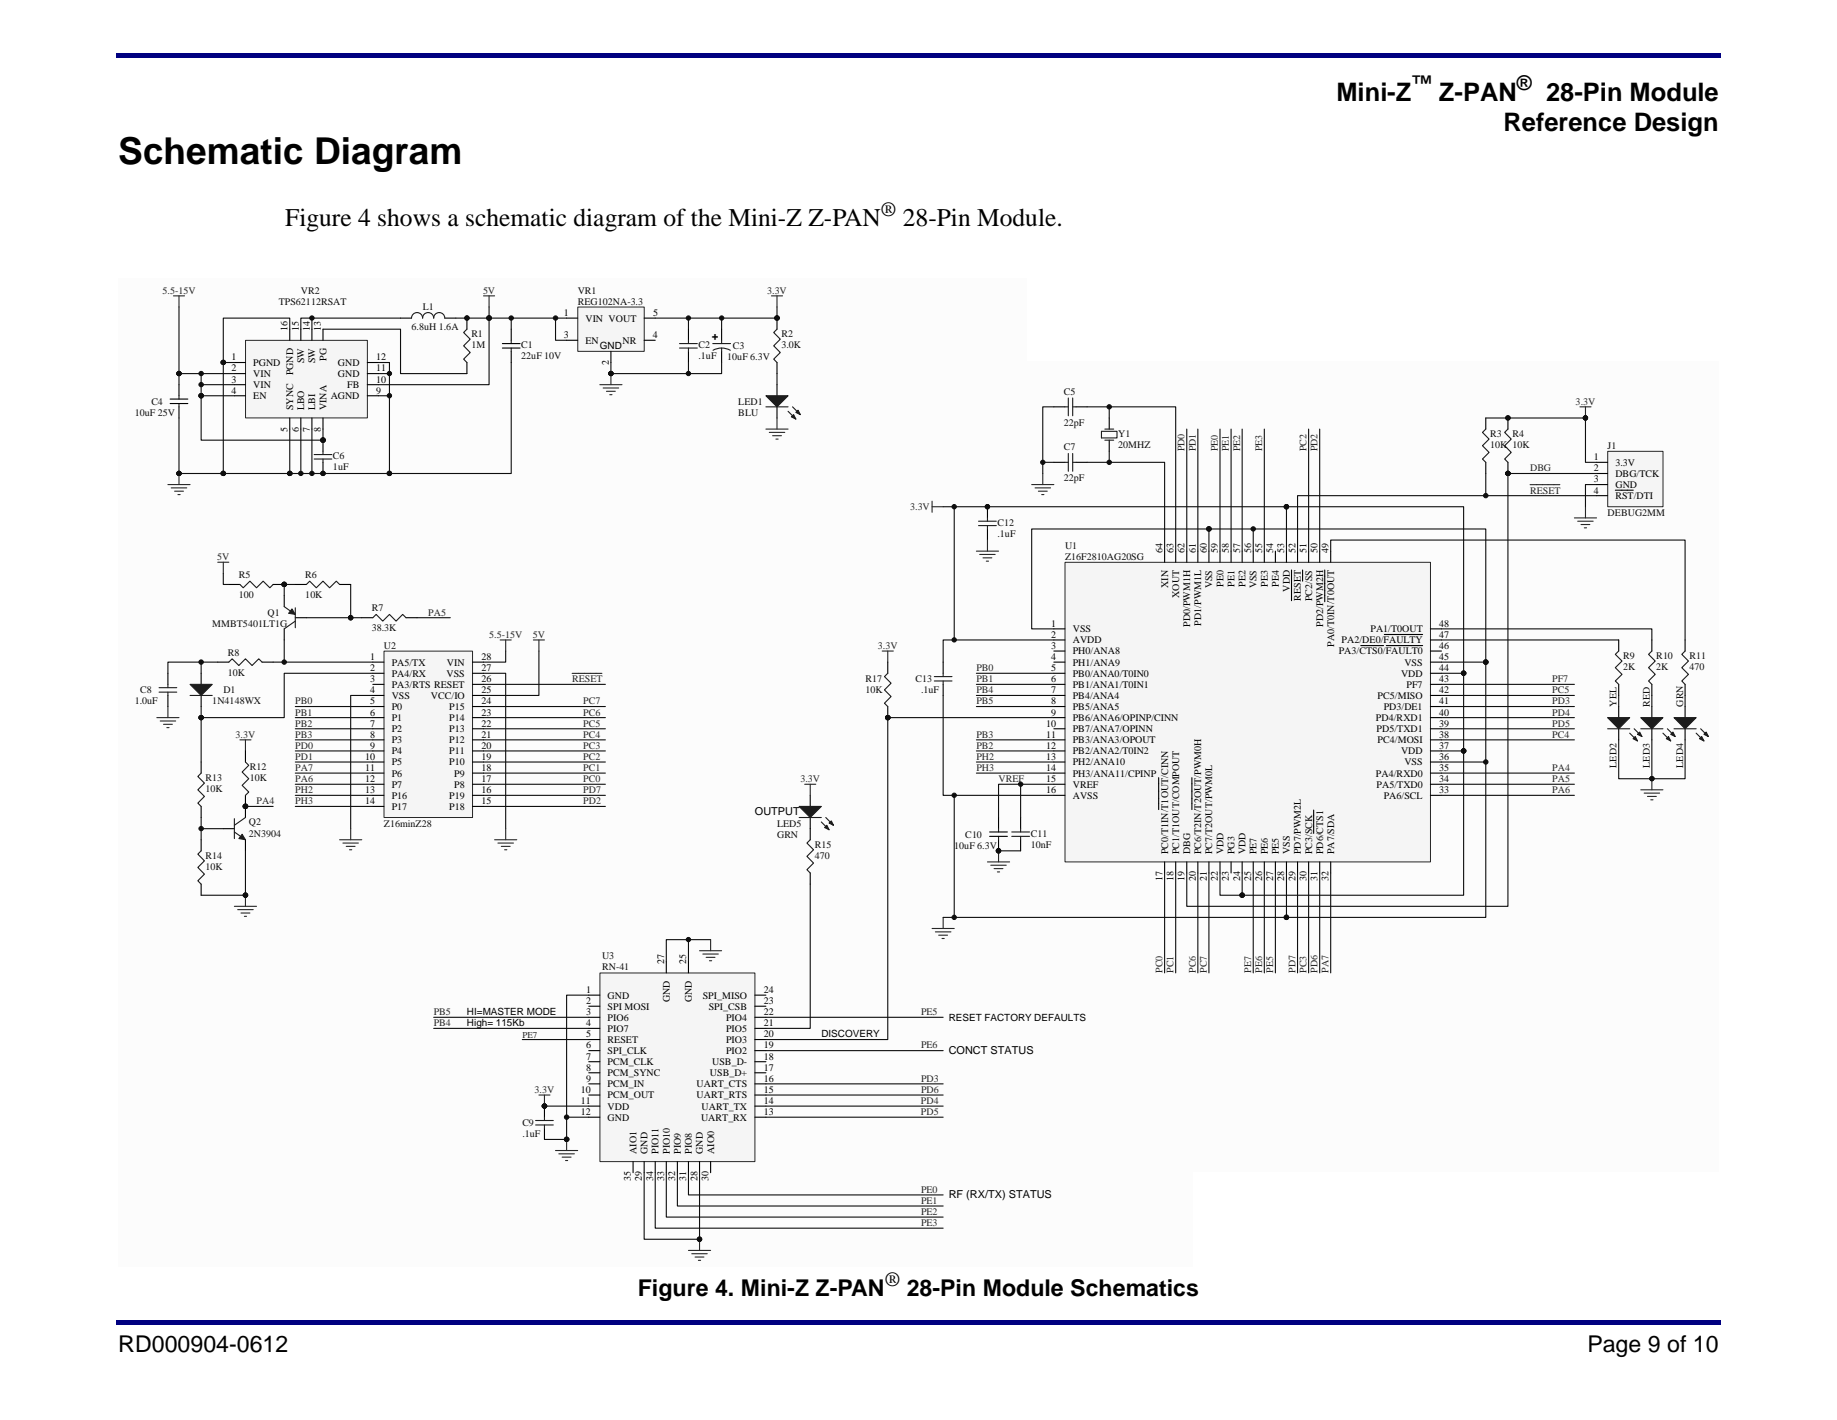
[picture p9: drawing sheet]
<svg xmlns="http://www.w3.org/2000/svg" width="279mm" height="216mm" viewBox="0 0 279 216" stroke-linecap="round" stroke-linejoin="round" font-family="sans-serif">
<defs><g id="words">
<text font-size="5.6" x="18" y="24.9">Schematic Diagram</text>
<g font-size="3.9">
<text x="203.3" y="15.3">Mini-Z</text>
<text x="218.9" y="15.3">Z-PAN</text>
<text x="235.1" y="15.3">28-Pin Module</text>
<text x="228.7" y="19.9">Reference Design</text>
<text x="43.4" y="34.3">Figure 4 shows a schematic diagram of the Mini-Z Z-PAN</text>
<text x="137.3" y="34.3">28-Pin Module.</text>
</g>
<g font-size="3.5">
<text x="97" y="197.1">Figure 4. Mini-Z Z-PAN</text>
<text x="137.9" y="197.1">28-Pin Module Schematics</text>
<text x="18" y="205.5">RD000904-0612</text>
<text x="241.4" y="205.5">Page 9 of 10</text>
</g>
<g font-size="3.1">
<text x="214.7" y="13.7">™</text>
<text x="230.7" y="13.7">®</text>
<text x="134" y="32.8">®</text>
<text x="134.6" y="195.5">®</text>
</g>
<g font-size="1.7">
<text x="108.2" y="51.9">+</text>
<text x="114.8" y="124">OUTPUT</text>
<text x="144.3" y="160.2">CONCT STATUS</text>
<text x="144.3" y="182.2">RF (RX/TX) STATUS</text>
</g>
<g font-size="1.5" fill="#262626">
<text x="24.7" y="44.7">5.5-15V</text>
<text x="73.5" y="44.7">5V</text>
<text x="116.7" y="44.7">3.3V</text>
<text x="239.6" y="61.5">3.3V</text>
<text x="180.2" y="68.6" transform="rotate(-90 180.2 68.6)">PD0</text>
<text x="181.9" y="68.6" transform="rotate(-90 181.9 68.6)">PD1</text>
<text x="185.2" y="68.6" transform="rotate(-90 185.2 68.6)">PE0</text>
<text x="186.9" y="68.6" transform="rotate(-90 186.9 68.6)">PE1</text>
<text x="188.6" y="68.6" transform="rotate(-90 188.6 68.6)">PE2</text>
<text x="192" y="68.6" transform="rotate(-90 192 68.6)">PE3</text>
<text x="198.7" y="68.6" transform="rotate(-90 198.7 68.6)">PC2</text>
<text x="200.4" y="68.6" transform="rotate(-90 200.4 68.6)">PD2</text>
<text x="232.7" y="71.7">DBG</text>
<text x="138.4" y="77.6">3.3V</text>
<text x="232.7" y="75">RESET</text>
<text x="33" y="85.2">5V</text>
<text x="65.1" y="93.6">PA5</text>
<text x="74.4" y="97">5.5-15V</text>
<text x="81" y="97">5V</text>
<text x="133.5" y="98.7">3.3V</text>
<text x="44.9" y="107.1">PB0</text>
<text x="87" y="103.7">RESET</text>
<text x="88.7" y="107.1">PC7</text>
<text x="148.5" y="105.4">PB4</text>
<text x="148.5" y="107.1">PB5</text>
<text x="148.5" y="102">PB0</text>
<text x="148.5" y="103.7">PB1</text>
<text x="236.1" y="103.7">PF7</text>
<text x="236.1" y="105.4">PC5</text>
<text x="236.1" y="107.1">PD3</text>
<text x="35.8" y="112.2">3.3V</text>
<text x="44.9" y="108.8">PB1</text>
<text x="44.9" y="110.5">PB2</text>
<text x="44.9" y="112.2">PB3</text>
<text x="44.9" y="113.8">PD0</text>
<text x="88.7" y="113.8">PC3</text>
<text x="88.7" y="112.2">PC4</text>
<text x="88.7" y="110.5">PC5</text>
<text x="88.7" y="108.8">PC6</text>
<text x="148.5" y="113.8">PB2</text>
<text x="148.5" y="112.2">PB3</text>
<text x="236.1" y="112.2">PC4</text>
<text x="236.1" y="108.8">PD4</text>
<text x="236.1" y="110.5">PD5</text>
<text x="44.9" y="115.5">PD1</text>
<text x="44.9" y="118.9">PA6</text>
<text x="44.9" y="117.2">PA7</text>
<text x="88.7" y="118.9">PC0</text>
<text x="88.7" y="117.2">PC1</text>
<text x="88.7" y="115.5">PC2</text>
<text x="121.7" y="118.9">3.3V</text>
<text x="148.5" y="115.5">PH2</text>
<text x="148.5" y="117.2">PH3</text>
<text x="151.9" y="118.9">VREF</text>
<text x="236.1" y="117.2">PA4</text>
<text x="236.1" y="118.9">PA5</text>
<text x="39" y="122.3">PA4</text>
<text x="44.9" y="120.6">PH2</text>
<text x="44.9" y="122.3">PH3</text>
<text x="88.7" y="122.3">PD2</text>
<text x="88.7" y="120.6">PD7</text>
<text x="236.1" y="120.6">PA6</text>
<text x="176.8" y="147.9" transform="rotate(-90 176.8 147.9)">PC0</text>
<text x="178.5" y="147.9" transform="rotate(-90 178.5 147.9)">PC1</text>
<text x="181.9" y="147.9" transform="rotate(-90 181.9 147.9)">PC6</text>
<text x="183.5" y="147.9" transform="rotate(-90 183.5 147.9)">PC7</text>
<text x="190.3" y="147.9" transform="rotate(-90 190.3 147.9)">PE7</text>
<text x="192" y="147.9" transform="rotate(-90 192 147.9)">PE6</text>
<text x="193.7" y="147.9" transform="rotate(-90 193.7 147.9)">PE5</text>
<text x="197" y="147.9" transform="rotate(-90 197 147.9)">PD7</text>
<text x="198.7" y="147.9" transform="rotate(-90 198.7 147.9)">PC3</text>
<text x="200.4" y="147.9" transform="rotate(-90 200.4 147.9)">PD6</text>
<text x="202.1" y="147.9" transform="rotate(-90 202.1 147.9)">PA7</text>
<text x="66" y="154.3">PB5</text>
<text x="140.1" y="154.3">PE5</text>
<text x="66" y="156">PB4</text>
<text x="140.1" y="159.4">PE6</text>
<text x="81.3" y="166.2">3.3V</text>
<text x="140.1" y="167.8">PD4</text>
<text x="140.1" y="164.5">PD3</text>
<text x="140.1" y="166.2">PD6</text>
<text x="140.1" y="169.5">PD5</text>
<text x="140.1" y="181.4">PE0</text>
<text x="140.1" y="183">PE1</text>
<text x="140.1" y="184.7">PE2</text>
<text x="140.1" y="186.4">PE3</text>
</g>
<g font-size="1.5" fill="#0e0e0e">
<text x="42.4" y="46.4">TPS62112RSAT</text>
<text x="45.8" y="44.7">VR2</text>
<text x="64.3" y="47.2">L1</text>
<text x="87.9" y="46.4">REG102NA-3.3</text>
<text x="87.9" y="44.7">VR1</text>
<text x="62.6" y="50.2">6.8uH 1.6A</text>
<text x="71.7" y="52.9">1M</text>
<text x="71.7" y="51.2">R1</text>
<text x="79.3" y="52.9">C1</text>
<text x="106.2" y="52.9">C2</text>
<text x="111.5" y="53.1">C3</text>
<text x="118.9" y="52.9">3.0K</text>
<text x="118.9" y="51.2">R2</text>
<text x="79.3" y="54.6">22uF 10V</text>
<text x="106.2" y="54.6">.1uF</text>
<text x="110.6" y="54.8">10uF 6.3V</text>
<text x="20.5" y="63.2">10uF 25V</text>
<text x="23" y="61.5">C4</text>
<text x="112.3" y="63.2">BLU</text>
<text x="112.3" y="61.5">LED1</text>
<text x="161.8" y="60">C5</text>
<text x="161.8" y="64.8">22pF</text>
<text x="50.6" y="69.8">C6</text>
<text x="50.6" y="71.5">1uF</text>
<text x="161.8" y="68.5">C7</text>
<text x="170.1" y="68.1">20MHZ</text>
<text x="170.1" y="66.4">Y1</text>
<text x="226.7" y="68.1">10K 10K</text>
<text x="226.7" y="66.4">R3</text>
<text x="230" y="66.4">R4</text>
<text x="244.5" y="68.3">J1</text>
<text x="161.8" y="73.2">22pF</text>
<text x="151.7" y="81.6">.1uF</text>
<text x="151.7" y="79.9">C12</text>
<text x="162" y="83.5">U1</text>
<text x="244.5" y="78.4">DEBUG2MM</text>
<text x="36.3" y="87.9">R5</text>
<text x="46.4" y="87.9">R6</text>
<text x="162" y="85.2">Z16F2810AG20SG</text>
<text x="32.3" y="95.3">MMBT5401LT1G</text>
<text x="36.3" y="90.9">100</text>
<text x="40.7" y="93.6">Q1</text>
<text x="46.4" y="90.9">10K</text>
<text x="56.5" y="92.9">R7</text>
<text x="56.5" y="96">38.3K</text>
<text x="34.6" y="99.7">R8</text>
<text x="58.4" y="98.7">U2</text>
<text x="246.9" y="101.9">2K</text>
<text x="246.9" y="100.2">R9</text>
<text x="251.9" y="101.9">2K</text>
<text x="251.9" y="100.2">R10</text>
<text x="257" y="101.9">470</text>
<text x="257" y="100.2">R11</text>
<text x="20.5" y="107.1">1.0uF</text>
<text x="21.3" y="105.4">C8</text>
<text x="32.3" y="107.1">1N4148WX</text>
<text x="34" y="105.4">D1</text>
<text x="34.6" y="102.7">10K</text>
<text x="131.7" y="105.4">10K</text>
<text x="131.7" y="103.7">R17</text>
<text x="139.2" y="103.7">C13</text>
<text x="140.1" y="105.4">.1uF</text>
<text x="245.9" y="107.4" transform="rotate(-90 245.9 107.4)">YEL</text>
<text x="250.9" y="107.4" transform="rotate(-90 250.9 107.4)">RED</text>
<text x="256" y="107.4" transform="rotate(-90 256 107.4)">GRN</text>
<text x="31.3" y="118.7">R13</text>
<text x="38" y="118.7">10K</text>
<text x="38" y="117.1">R12</text>
<text x="245.9" y="116.7" transform="rotate(-90 245.9 116.7)">LED2</text>
<text x="250.9" y="116.7" transform="rotate(-90 250.9 116.7)">LED3</text>
<text x="256" y="116.7" transform="rotate(-90 256 116.7)">LED4</text>
<text x="31.3" y="120.4">10K</text>
<text x="37.8" y="125.5">Q2</text>
<text x="58.4" y="125.7">Z16minZ28</text>
<text x="118.2" y="125.7">LED5</text>
<text x="31.3" y="130.6">R14</text>
<text x="37.8" y="127.2">2N3904</text>
<text x="118.2" y="127.4">GRN</text>
<text x="123.9" y="130.6">470</text>
<text x="123.9" y="128.9">R15</text>
<text x="145.1" y="129">10uF 6.3V</text>
<text x="146.8" y="127.4">C10</text>
<text x="156.8" y="128.9">10nF</text>
<text x="156.8" y="127.2">C11</text>
<text x="31.3" y="132.2">10K</text>
<text x="91.6" y="147.4">RN-41</text>
<text x="91.6" y="145.7">U3</text>
<text x="79.5" y="172.9">.1uF</text>
<text x="79.5" y="171.2">C9</text>
</g>
<g font-size="1.5">
<text x="43.7" y="50.4" transform="rotate(-90 43.7 50.4)">16</text>
<text x="45.4" y="50.4" transform="rotate(-90 45.4 50.4)">15</text>
<text x="47.1" y="50.4" transform="rotate(-90 47.1 50.4)">14</text>
<text x="48.8" y="50.4" transform="rotate(-90 48.8 50.4)">13</text>
<text x="85.8" y="48">1</text>
<text x="85.8" y="51.4">3</text>
<text x="89" y="48.9">VIN VOUT</text>
<text x="89" y="52.3">EN</text>
<text x="91.2" y="53.1">GND</text>
<text x="94.7" y="52.3">NR</text>
<text x="99.3" y="51.4">4</text>
<text x="99.3" y="48">5</text>
<text x="35.2" y="54.8">1</text>
<text x="35.2" y="56.5">2</text>
<text x="35.2" y="58.2">3</text>
<text x="35.2" y="59.8">4</text>
<text x="38.5" y="55.6">PGND</text>
<text x="38.5" y="57.3">VIN</text>
<text x="38.5" y="59">VIN</text>
<text x="44.6" y="57.1" transform="rotate(-90 44.6 57.1)">PGND</text>
<text x="46.3" y="55.2" transform="rotate(-90 46.3 55.2)">SW</text>
<text x="48" y="55.2" transform="rotate(-90 48 55.2)">SW</text>
<text x="49.6" y="54.9" transform="rotate(-90 49.6 54.9)">PG</text>
<text x="51.4" y="57.3">GND</text>
<text x="51.4" y="55.6">GND</text>
<text x="52.8" y="59">FB</text>
<text x="57.2" y="59.8">9</text>
<text x="57.2" y="58.2">10</text>
<text x="57.2" y="56.5">11</text>
<text x="57.2" y="54.8">12</text>
<text x="92.6" y="55.5" transform="rotate(-90 92.6 55.5)">2</text>
<text x="38.5" y="60.7">EN</text>
<text x="43.7" y="65.7" transform="rotate(-90 43.7 65.7)">5</text>
<text x="44.6" y="62.4" transform="rotate(-90 44.6 62.4)">SYNC</text>
<text x="45.4" y="65.7" transform="rotate(-90 45.4 65.7)">6</text>
<text x="46.3" y="62.4" transform="rotate(-90 46.3 62.4)">LBO</text>
<text x="47.1" y="65.7" transform="rotate(-90 47.1 65.7)">7</text>
<text x="48" y="62.4" transform="rotate(-90 48 62.4)">LBI</text>
<text x="48.8" y="65.7" transform="rotate(-90 48.8 65.7)">8</text>
<text x="49.6" y="62.4" transform="rotate(-90 49.6 62.4)">VINA</text>
<text x="50.3" y="60.7">AGND</text>
<text x="242.4" y="70">1</text>
<text x="242.4" y="71.7">2</text>
<text x="245.7" y="70.8">3.3V</text>
<text x="242.4" y="73.3">3</text>
<text x="242.4" y="75">4</text>
<text x="245.7" y="72.5">DBG/TCK</text>
<text x="245.7" y="74.2">GND</text>
<text x="245.7" y="75.9">RST/DTI</text>
<text x="176.8" y="84.1" transform="rotate(-90 176.8 84.1)">64</text>
<text x="177.6" y="89.4" transform="rotate(-90 177.6 89.4)">XIN</text>
<text x="178.5" y="84.1" transform="rotate(-90 178.5 84.1)">63</text>
<text x="180.2" y="84.1" transform="rotate(-90 180.2 84.1)">62</text>
<text x="181.9" y="84.1" transform="rotate(-90 181.9 84.1)">61</text>
<text x="183.5" y="84.1" transform="rotate(-90 183.5 84.1)">60</text>
<text x="184.4" y="89.5" transform="rotate(-90 184.4 89.5)">VSS</text>
<text x="185.2" y="84.1" transform="rotate(-90 185.2 84.1)">59</text>
<text x="186.1" y="89.2" transform="rotate(-90 186.1 89.2)">PE0</text>
<text x="186.9" y="84.1" transform="rotate(-90 186.9 84.1)">58</text>
<text x="187.8" y="89.2" transform="rotate(-90 187.8 89.2)">PE1</text>
<text x="188.6" y="84.1" transform="rotate(-90 188.6 84.1)">57</text>
<text x="189.4" y="89.2" transform="rotate(-90 189.4 89.2)">PE2</text>
<text x="190.3" y="84.1" transform="rotate(-90 190.3 84.1)">56</text>
<text x="191.1" y="89.5" transform="rotate(-90 191.1 89.5)">VSS</text>
<text x="192" y="84.1" transform="rotate(-90 192 84.1)">55</text>
<text x="192.8" y="89.2" transform="rotate(-90 192.8 89.2)">PE3</text>
<text x="193.7" y="84.1" transform="rotate(-90 193.7 84.1)">54</text>
<text x="194.5" y="89.2" transform="rotate(-90 194.5 89.2)">PE4</text>
<text x="195.3" y="84.1" transform="rotate(-90 195.3 84.1)">53</text>
<text x="196.2" y="90" transform="rotate(-90 196.2 90)">VDD</text>
<text x="197" y="84.1" transform="rotate(-90 197 84.1)">52</text>
<text x="198.7" y="84.1" transform="rotate(-90 198.7 84.1)">51</text>
<text x="200.4" y="84.1" transform="rotate(-90 200.4 84.1)">50</text>
<text x="202.1" y="84.1" transform="rotate(-90 202.1 84.1)">49</text>
<text x="159.9" y="95.3">1</text>
<text x="179.3" y="90.9" transform="rotate(-90 179.3 90.9)">XOUT</text>
<text x="181" y="95.3" transform="rotate(-90 181 95.3)">PD0/PWM1H</text>
<text x="182.7" y="95.1" transform="rotate(-90 182.7 95.1)">PD1/PWM1L</text>
<text x="197.9" y="91.3" transform="rotate(-90 197.9 91.3)">RESET</text>
<text x="199.6" y="91.4" transform="rotate(-90 199.6 91.4)">PC2/SS</text>
<text x="201.2" y="95.3" transform="rotate(-90 201.2 95.3)">PD2/PWM2H</text>
<text x="218.9" y="95.3">48</text>
<text x="56.3" y="100.4">1</text>
<text x="59.6" y="101.2">PA5/TX</text>
<text x="68" y="101.2">VIN</text>
<text x="73.2" y="100.4">28</text>
<text x="159.9" y="97">2</text>
<text x="159.9" y="98.7">3</text>
<text x="159.9" y="100.4">4</text>
<text x="163.2" y="96.1">VSS</text>
<text x="163.2" y="97.8">AVDD</text>
<text x="163.2" y="99.5">PH0/ANA8</text>
<text x="163.2" y="101.2">PH1/ANA9</text>
<text x="202.9" y="98.3" transform="rotate(-90 202.9 98.3)">PA0/T0IN/T0OUT</text>
<text x="203.6" y="99.5">PA3/CTS0/FAULT0</text>
<text x="204.1" y="97.8">PA2/DE0/FAULTY</text>
<text x="208.4" y="96.1">PA1/T0OUT</text>
<text x="213.6" y="101.2">VSS</text>
<text x="218.9" y="97">47</text>
<text x="218.9" y="98.7">46</text>
<text x="218.9" y="100.4">45</text>
<text x="56.3" y="102">2</text>
<text x="56.3" y="103.7">3</text>
<text x="56.3" y="105.4">4</text>
<text x="56.3" y="107.1">5</text>
<text x="59.6" y="102.9">PA4/RX</text>
<text x="59.6" y="104.6">PA3/RTS RESET</text>
<text x="59.6" y="106.3">VSS</text>
<text x="59.6" y="108">P0</text>
<text x="65.5" y="106.3">VCC/IO</text>
<text x="67.9" y="102.9">VSS</text>
<text x="68.3" y="108">P15</text>
<text x="73.2" y="105.4">25</text>
<text x="73.2" y="103.7">26</text>
<text x="73.2" y="107.1">24</text>
<text x="73.2" y="102">27</text>
<text x="159.9" y="102">5</text>
<text x="159.9" y="103.7">6</text>
<text x="159.9" y="105.4">7</text>
<text x="159.9" y="107.1">8</text>
<text x="163.2" y="102.9">PB0/ANA0/T0IN0</text>
<text x="163.2" y="104.6">PB1/ANA1/T0IN1</text>
<text x="163.2" y="106.3">PB4/ANA4</text>
<text x="163.2" y="108">PB5/ANA5</text>
<text x="209.5" y="106.3">PC5/MISO</text>
<text x="210.5" y="108">PD3/DE1</text>
<text x="213.1" y="102.9">VDD</text>
<text x="213.9" y="104.6">PF7</text>
<text x="218.9" y="107.1">41</text>
<text x="218.9" y="105.4">42</text>
<text x="218.9" y="103.7">43</text>
<text x="218.9" y="102">44</text>
<text x="56.3" y="108.8">6</text>
<text x="56.3" y="110.5">7</text>
<text x="56.3" y="112.2">8</text>
<text x="56.3" y="113.8">9</text>
<text x="59.6" y="109.6">P1</text>
<text x="59.6" y="111.3">P2</text>
<text x="59.6" y="113">P3</text>
<text x="68.3" y="113">P12</text>
<text x="68.3" y="111.3">P13</text>
<text x="68.3" y="109.6">P14</text>
<text x="73.2" y="113.8">20</text>
<text x="73.2" y="112.2">21</text>
<text x="73.2" y="110.5">22</text>
<text x="73.2" y="108.8">23</text>
<text x="159.1" y="110.5">10</text>
<text x="159.1" y="112.2">11</text>
<text x="159.1" y="113.8">12</text>
<text x="159.9" y="108.8">9</text>
<text x="163.2" y="109.6">PB6/ANA6/OPINP/CINN</text>
<text x="163.2" y="111.3">PB7/ANA7/OPINN</text>
<text x="163.2" y="113">PB3/ANA3/OPOUT</text>
<text x="209.3" y="109.6">PD4/RXD1</text>
<text x="209.4" y="111.3">PD5/TXD1</text>
<text x="209.5" y="113">PC4/MOSI</text>
<text x="218.9" y="112.2">38</text>
<text x="218.9" y="113.8">37</text>
<text x="218.9" y="110.5">39</text>
<text x="218.9" y="108.8">40</text>
<text x="55.5" y="115.5">10</text>
<text x="55.5" y="117.2">11</text>
<text x="55.5" y="118.9">12</text>
<text x="59.6" y="114.7">P4</text>
<text x="59.6" y="116.4">P5</text>
<text x="59.6" y="118.1">P6</text>
<text x="59.6" y="119.8">P7</text>
<text x="68.3" y="116.4">P10</text>
<text x="68.3" y="114.7">P11</text>
<text x="69.1" y="119.8">P8</text>
<text x="69.1" y="118.1">P9</text>
<text x="73.2" y="118.9">17</text>
<text x="73.2" y="117.2">18</text>
<text x="73.2" y="115.5">19</text>
<text x="159.1" y="115.5">13</text>
<text x="159.1" y="117.2">14</text>
<text x="159.1" y="118.9">15</text>
<text x="163.2" y="114.7">PB2/ANA2/T0IN2</text>
<text x="163.2" y="116.4">PH2/ANA10</text>
<text x="163.2" y="118.1">PH3/ANA11/CPINP</text>
<text x="163.2" y="119.8">VREF</text>
<text x="209.3" y="118.1">PA4/RXD0</text>
<text x="209.4" y="119.8">PA5/TXD0</text>
<text x="213.1" y="114.7">VDD</text>
<text x="213.6" y="116.4">VSS</text>
<text x="218.9" y="118.9">34</text>
<text x="218.9" y="117.2">35</text>
<text x="218.9" y="115.5">36</text>
<text x="55.5" y="120.6">13</text>
<text x="55.5" y="122.3">14</text>
<text x="59.6" y="121.4">P16</text>
<text x="59.6" y="123.1">P17</text>
<text x="68.3" y="123.1">P18</text>
<text x="68.3" y="121.4">P19</text>
<text x="73.2" y="122.3">15</text>
<text x="73.2" y="120.6">16</text>
<text x="159.1" y="120.6">16</text>
<text x="163.2" y="121.4">AVSS</text>
<text x="210.5" y="121.4">PA6/SCL</text>
<text x="218.9" y="120.6">33</text>
<text x="177.6" y="129.9" transform="rotate(-90 177.6 129.9)">PC0/T1IN/T1OUT/CINN</text>
<text x="179.3" y="129.9" transform="rotate(-90 179.3 129.9)">PC1/T1OUT/COMPOUT</text>
<text x="181" y="129.9" transform="rotate(-90 181 129.9)">DBG</text>
<text x="182.7" y="129.9" transform="rotate(-90 182.7 129.9)">PC6/T2IN/T2OUT/PWM0H</text>
<text x="184.4" y="129.9" transform="rotate(-90 184.4 129.9)">PC7/T2OUT/PWM0L</text>
<text x="186.1" y="129.9" transform="rotate(-90 186.1 129.9)">VDD</text>
<text x="187.8" y="129.9" transform="rotate(-90 187.8 129.9)">PG3</text>
<text x="189.4" y="129.9" transform="rotate(-90 189.4 129.9)">VDD</text>
<text x="191.1" y="129.9" transform="rotate(-90 191.1 129.9)">PE7</text>
<text x="192.8" y="129.9" transform="rotate(-90 192.8 129.9)">PE6</text>
<text x="194.5" y="129.9" transform="rotate(-90 194.5 129.9)">PE5</text>
<text x="196.2" y="129.9" transform="rotate(-90 196.2 129.9)">VSS</text>
<text x="197.9" y="129.9" transform="rotate(-90 197.9 129.9)">PD7/PWM2L</text>
<text x="199.6" y="129.9" transform="rotate(-90 199.6 129.9)">PC3/SCK</text>
<text x="201.2" y="129.9" transform="rotate(-90 201.2 129.9)">PD6/CTS1</text>
<text x="202.9" y="129.9" transform="rotate(-90 202.9 129.9)">PA7/SDA</text>
<text x="176.8" y="133.9" transform="rotate(-90 176.8 133.9)">17</text>
<text x="178.5" y="133.9" transform="rotate(-90 178.5 133.9)">18</text>
<text x="180.2" y="133.9" transform="rotate(-90 180.2 133.9)">19</text>
<text x="181.9" y="133.9" transform="rotate(-90 181.9 133.9)">20</text>
<text x="183.5" y="133.9" transform="rotate(-90 183.5 133.9)">21</text>
<text x="185.2" y="133.9" transform="rotate(-90 185.2 133.9)">22</text>
<text x="186.9" y="133.9" transform="rotate(-90 186.9 133.9)">23</text>
<text x="188.6" y="133.9" transform="rotate(-90 188.6 133.9)">24</text>
<text x="190.3" y="133.9" transform="rotate(-90 190.3 133.9)">25</text>
<text x="192" y="133.9" transform="rotate(-90 192 133.9)">26</text>
<text x="193.7" y="133.9" transform="rotate(-90 193.7 133.9)">27</text>
<text x="195.3" y="133.9" transform="rotate(-90 195.3 133.9)">28</text>
<text x="197" y="133.9" transform="rotate(-90 197 133.9)">29</text>
<text x="198.7" y="133.9" transform="rotate(-90 198.7 133.9)">30</text>
<text x="200.4" y="133.9" transform="rotate(-90 200.4 133.9)">31</text>
<text x="202.1" y="133.9" transform="rotate(-90 202.1 133.9)">32</text>
<text x="101" y="146.6" transform="rotate(-90 101 146.6)">27</text>
<text x="104.4" y="146.6" transform="rotate(-90 104.4 146.6)">25</text>
<text x="71" y="154.4">HI=MASTER MODE</text>
<text x="89.1" y="151">1</text>
<text x="89.1" y="152.7">2</text>
<text x="89.1" y="154.3">3</text>
<text x="92.4" y="151.8">GND</text>
<text x="92.4" y="153.5">SPI MOSI</text>
<text x="92.4" y="155.2">PIO6</text>
<text x="101.9" y="152.4" transform="rotate(-90 101.9 152.4)">GND</text>
<text x="105.2" y="152.4" transform="rotate(-90 105.2 152.4)">GND</text>
<text x="106.9" y="151.8">SPI_MISO</text>
<text x="107.8" y="153.5">SPI_CSB</text>
<text x="110.4" y="155.2">PIO4</text>
<text x="116.2" y="152.7">23</text>
<text x="116.2" y="151">24</text>
<text x="116.2" y="154.3">22</text>
<text x="144.3" y="155.2">RESET FACTORY DEFAULTS</text>
<text x="71" y="156">High= 115Kb</text>
<text x="89.1" y="156">4</text>
<text x="89.1" y="157.7">5</text>
<text x="89.1" y="159.4">6</text>
<text x="89.1" y="161.1">7</text>
<text x="92.4" y="156.9">PIO7</text>
<text x="92.4" y="158.6">RESET</text>
<text x="92.4" y="160.3">SPI_CLK</text>
<text x="92.4" y="161.9">PCM_CLK</text>
<text x="108.3" y="161.9">USB_D-</text>
<text x="110.4" y="160.3">PIO2</text>
<text x="110.4" y="158.6">PIO3</text>
<text x="110.4" y="156.9">PIO5</text>
<text x="116.2" y="161.1">18</text>
<text x="116.2" y="159.4">19</text>
<text x="116.2" y="157.7">20</text>
<text x="116.2" y="156">21</text>
<text x="124.9" y="157.7">DISCOVERY</text>
<text x="88.4" y="166.2">10</text>
<text x="88.4" y="167.8">11</text>
<text x="89.1" y="162.8">8</text>
<text x="89.1" y="164.5">9</text>
<text x="92.4" y="163.6">PCM_SYNC</text>
<text x="92.4" y="165.3">PCM_IN</text>
<text x="92.4" y="167">PCM_OUT</text>
<text x="105.9" y="167">UART_RTS</text>
<text x="105.9" y="165.3">UART_CTS</text>
<text x="108" y="163.6">USB_D+</text>
<text x="116.2" y="166.2">15</text>
<text x="116.2" y="164.5">16</text>
<text x="116.2" y="167.8">14</text>
<text x="116.2" y="162.8">17</text>
<text x="88.4" y="169.5">12</text>
<text x="92.4" y="168.7">VDD</text>
<text x="92.4" y="170.4">GND</text>
<text x="106.6" y="170.4">UART_RX</text>
<text x="106.7" y="168.7">UART_TX</text>
<text x="116.2" y="169.5">13</text>
<text x="96" y="179.5" transform="rotate(-90 96 179.5)">35</text>
<text x="96.8" y="175.4" transform="rotate(-90 96.8 175.4)">AIO1</text>
<text x="97.6" y="179.5" transform="rotate(-90 97.6 179.5)">29</text>
<text x="98.5" y="175.4" transform="rotate(-90 98.5 175.4)">GND</text>
<text x="99.3" y="179.5" transform="rotate(-90 99.3 179.5)">34</text>
<text x="100.2" y="175.4" transform="rotate(-90 100.2 175.4)">PIO11</text>
<text x="101" y="179.5" transform="rotate(-90 101 179.5)">33</text>
<text x="101.9" y="175.4" transform="rotate(-90 101.9 175.4)">PIO10</text>
<text x="102.7" y="179.5" transform="rotate(-90 102.7 179.5)">32</text>
<text x="103.5" y="175.4" transform="rotate(-90 103.5 175.4)">PIO9</text>
<text x="104.4" y="179.5" transform="rotate(-90 104.4 179.5)">31</text>
<text x="105.2" y="175.4" transform="rotate(-90 105.2 175.4)">PIO8</text>
<text x="106.1" y="179.5" transform="rotate(-90 106.1 179.5)">28</text>
<text x="106.9" y="175.4" transform="rotate(-90 106.9 175.4)">GND</text>
<text x="107.8" y="179.5" transform="rotate(-90 107.8 179.5)">30</text>
<text x="108.6" y="175.4" transform="rotate(-90 108.6 175.4)">AIO0</text>
</g>
<text font-size="1.4" fill="#262626" x="79.5" y="157.8">PE7</text>
</g></defs>
<g fill="#000080">
<path d="M17.7 8.1h.3v.7h-.3z"/>
<path d="M18 8.1h243.7v.7h-243.7z"/>
<path d="M17.7 200.7h.3v.7h-.3z"/>
<path d="M18 200.7h243.7v.7h-243.7z"/>
</g>
<path d="M18 42.3h243.4v150.3h-243.4z" fill="#fff"/>
<path d="M18 42.3h243.4v150.3h-243.4z" fill="#fcfcfc"/>
<path d="M185.6 191.8h75.9M185.6 186.7h42.1M185.6 190.1h42.1M193.8 186.7v3.4M212.5 186.7v5.1M227.7 183.4v8.4M246.2 183.4h-60.6v9.3M261.5 183.4h-17v8.4" fill="none" stroke="#000" stroke-width=".15"/>
<path d="M158.6 42.5h102.9M158.6 45h102.9M158.6 47.5h102.9M158.6 42.3v10.3h102.9M164.5 42.3v10.3M238.6 42.3v10.3M249.6 42.3v10.3" fill="none" stroke="#000" stroke-width=".17"/>
<g fill="none" stroke="#262626" stroke-width=".17">
<path d="M26.4 45h1.7M27.2 45v1.7M117.3 45h1.7M118.2 45v1.7M25.5 73.7h3.4M26 74.2h2.4M26.6 74.7h1.3M27.1 75.2h.3M27.2 72v1.7M116.5 65.2h3.4M117 65.7h2.4M117.5 66.2h1.4"/>
<path d="M118 66.8h.4M118.2 63.6v1.6"/>
</g>
<path d="M118.2 56.8v1.7" fill="none" stroke="#0e0e0e" stroke-width=".17"/>
<circle cx="27.2" cy="72" r=".33" fill="#0e0e0e"/>
<circle cx="27.2" cy="72" r=".33" fill="none" stroke="#0e0e0e" stroke-width=".15"/>
<path d="M73.5 45h1.7M74.4 45v1.7" fill="none" stroke="#262626" stroke-width=".17"/>
<path d="M104.7 48.4v1.7" fill="none" stroke="#0e0e0e" stroke-width=".17"/>
<circle cx="104.7" cy="48.4" r=".33" fill="#0e0e0e"/>
<circle cx="104.7" cy="48.4" r=".33" fill="none" stroke="#0e0e0e" stroke-width=".15"/>
<path d="M118.2 58.5v1.7M118.2 61.9v1.7" fill="none" stroke="#000" stroke-width=".17"/>
<path d="M116.5 60.2h3.4l-1.7 1.7z" fill="#1c1c1c"/>
<path d="M116.5 60.2h3.4l-1.7 1.7zM119.9 62.5l1.1 1.2M120.5 61.9l1.2 1.1" fill="none" stroke="#1c1c1c" stroke-width=".17"/>
<path d="M120.4 63.4l.3-.4 .3 .7z" fill="#1c1c1c"/>
<path d="M120.4 63.4l.3-.4 .3 .7z" fill="none" stroke="#1c1c1c" stroke-width=".17"/>
<path d="M121 62.7l.4-.3 .3 .6z" fill="#1c1c1c"/>
<path d="M103.4 52.9h2.7M103.4 52.2h2.7M104.7 51.7v.5M104.7 52.9v.5M116.5 61.9h3.4M121 62.7l.4-.3 .3 .6z" fill="none" stroke="#1c1c1c" stroke-width=".17"/>
<path d="M104.7 50.1v1.6M104.7 53.4v1.7" fill="none" stroke="#000" stroke-width=".17"/>
<path d="M109.8 48.4v1.7" fill="none" stroke="#0e0e0e" stroke-width=".17"/>
<circle cx="109.8" cy="48.4" r=".33" fill="#0e0e0e"/>
<circle cx="109.8" cy="48.4" r=".33" fill="none" stroke="#0e0e0e" stroke-width=".15"/>
<path d="M30.6 58.5h5" fill="none" stroke="#0e0e0e" stroke-width=".17"/>
<circle cx="30.6" cy="58.5" r=".33" fill="#0e0e0e"/>
<circle cx="30.6" cy="58.5" r=".33" fill="none" stroke="#0e0e0e" stroke-width=".15"/>
<path d="M57.5 56.8h1.7" fill="none" stroke="#0e0e0e" stroke-width=".17"/>
<circle cx="59.2" cy="56.8" r=".33" fill="#0e0e0e"/>
<circle cx="59.2" cy="56.8" r=".33" fill="none" stroke="#0e0e0e" stroke-width=".15"/>
<path d="M57.5 60.2h1.7" fill="none" stroke="#0e0e0e" stroke-width=".17"/>
<circle cx="59.2" cy="60.2" r=".33" fill="#0e0e0e"/>
<circle cx="59.2" cy="60.2" r=".33" fill="none" stroke="#0e0e0e" stroke-width=".15"/>
<path d="M44.1 50.1v-1.7h-10.1v6.7" fill="none" stroke="#0e0e0e" stroke-width=".17"/>
<circle cx="34" cy="55.1" r=".33" fill="#0e0e0e"/>
<circle cx="34" cy="55.1" r=".33" fill="none" stroke="#0e0e0e" stroke-width=".15"/>
<path d="M47.4 48.4v1.7" fill="none" stroke="#0e0e0e" stroke-width=".17"/>
<circle cx="47.4" cy="48.4" r=".33" fill="#0e0e0e"/>
<circle cx="47.4" cy="48.4" r=".33" fill="none" stroke="#0e0e0e" stroke-width=".15"/>
<path d="M49.1 50.1h11.8v6.7h10.1M47.4 65.2v6.8" fill="none" stroke="#0e0e0e" stroke-width=".17"/>
<circle cx="47.4" cy="72" r=".33" fill="#0e0e0e"/>
<circle cx="47.4" cy="72" r=".33" fill="none" stroke="#0e0e0e" stroke-width=".15"/>
<path d="M45.8 65.2v6.8" fill="none" stroke="#0e0e0e" stroke-width=".17"/>
<circle cx="45.8" cy="72" r=".33" fill="#0e0e0e"/>
<circle cx="45.8" cy="72" r=".33" fill="none" stroke="#0e0e0e" stroke-width=".15"/>
<path d="M71 48.4v1.7M71 55.1v1.7" fill="none" stroke="#000" stroke-width=".17"/>
<circle cx="71" cy="48.4" r=".33" fill="#0e0e0e"/>
<circle cx="71" cy="48.4" r=".33" fill="none" stroke="#0e0e0e" stroke-width=".15"/>
<path d="M71 50.1l-.5 .5 1 1-1 1 1 1-1 1 .5 .5" fill="none" stroke="#1c1c1c" stroke-width=".17"/>
<circle cx="71" cy="48.4" r=".33" fill="#0e0e0e"/>
<circle cx="71" cy="48.4" r=".33" fill="none" stroke="#0e0e0e" stroke-width=".15"/>
<path d="M77.8 48.4v1.7" fill="none" stroke="#0e0e0e" stroke-width=".17"/>
<circle cx="77.8" cy="48.4" r=".33" fill="#0e0e0e"/>
<circle cx="77.8" cy="48.4" r=".33" fill="none" stroke="#0e0e0e" stroke-width=".15"/>
<path d="M91.2 58.5h3.4M91.7 59h2.4M92.2 59.5h1.4M92.9 56.8v1.7M92.7 60h.4" fill="none" stroke="#262626" stroke-width=".17"/>
<circle cx="92.9" cy="56.8" r=".33" fill="#0e0e0e"/>
<circle cx="92.9" cy="56.8" r=".33" fill="none" stroke="#0e0e0e" stroke-width=".15"/>
<path d="M27.2 46.7v10.1" fill="none" stroke="#0e0e0e" stroke-width=".17"/>
<circle cx="27.2" cy="56.8" r=".33" fill="#0e0e0e"/>
<circle cx="27.2" cy="56.8" r=".33" fill="none" stroke="#0e0e0e" stroke-width=".15"/>
<path d="M104.7 55.1v1.7" fill="none" stroke="#0e0e0e" stroke-width=".17"/>
<circle cx="104.7" cy="56.8" r=".33" fill="#0e0e0e"/>
<circle cx="104.7" cy="56.8" r=".33" fill="none" stroke="#0e0e0e" stroke-width=".15"/>
<path d="M77.8 55.1v16.9h-18.6" fill="none" stroke="#0e0e0e" stroke-width=".17"/>
<circle cx="59.2" cy="72" r=".33" fill="#0e0e0e"/>
<circle cx="59.2" cy="72" r=".33" fill="none" stroke="#0e0e0e" stroke-width=".15"/>
<path d="M76.4 52.2h2.7M76.4 52.9h2.7M77.8 50.1v1.6M77.8 53.4v1.7" fill="none" stroke="#000" stroke-width=".17"/>
<path d="M77.8 51.7v.5M77.8 52.9v.5" fill="none" stroke="#1c1c1c" stroke-width=".17"/>
<path d="M60.9 48.4h-15.1v1.7M84.5 48.4v3.3h1.7" fill="none" stroke="#0e0e0e" stroke-width=".17"/>
<circle cx="84.5" cy="48.4" r=".33" fill="#0e0e0e"/>
<circle cx="84.5" cy="48.4" r=".33" fill="none" stroke="#0e0e0e" stroke-width=".15"/>
<path d="M27.2 58.5v1.7M60.9 48.4h1.7M67.6 48.4h1.7M25.9 60.7h2.7M25.9 61.4h2.7M27.2 61.9v1.7M49.1 66.9v1.7" fill="none" stroke="#000" stroke-width=".17"/>
<path d="M62.6 48.4a.84 .84 0 0 1 .8-.9 .84 .84 0 0 1 .9 .9 .84 .84 0 0 1 .8-.9 .84 .84 0 0 1 .9 .9 .84 .84 0 0 1 .8-.9 .84 .84 0 0 1 .8 .9M27.2 60.2v.5M27.2 61.4v.5" fill="none" stroke="#1c1c1c" stroke-width=".17"/>
<circle cx="49.1" cy="66.9" r=".34" fill="#0e0e0e"/>
<circle cx="49.1" cy="66.9" r=".34" fill="none" stroke="#0e0e0e" stroke-width=".15"/>
<path d="M49.1 70.3v1.7" fill="none" stroke="#000" stroke-width=".17"/>
<circle cx="49.1" cy="72" r=".33" fill="#0e0e0e"/>
<circle cx="49.1" cy="72" r=".33" fill="none" stroke="#0e0e0e" stroke-width=".15"/>
<path d="M47.8 69.8h2.7M47.8 69.1h2.7M49.1 68.6v.5M49.1 69.8v.5" fill="none" stroke="#1c1c1c" stroke-width=".17"/>
<circle cx="49.1" cy="66.9" r=".34" fill="#0e0e0e"/>
<circle cx="49.1" cy="66.9" r=".34" fill="none" stroke="#0e0e0e" stroke-width=".15"/>
<circle cx="49.1" cy="72" r=".33" fill="#0e0e0e"/>
<circle cx="49.1" cy="72" r=".33" fill="none" stroke="#0e0e0e" stroke-width=".15"/>
<path d="M109.8 50.1v1.6M109.8 53.4v1.7" fill="none" stroke="#000" stroke-width=".17"/>
<path d="M108.4 52.2h2.7M108.4 53.3a2.71 2.71 0 0 1 2.7 0M109.8 51.7v.5M109.8 52.9v.5" fill="none" stroke="#1c1c1c" stroke-width=".17"/>
<path d="M87.9 46.7h10.1v6.7h-10.1z" fill="#f5f5f5"/>
<path d="M87.9 46.7h10.1v6.7h-10.1z" fill="none" stroke="#262626" stroke-width=".15"/>
<path d="M86.2 48.4h1.7M86.2 51.7h1.7M92.9 53.4v1.7M98 48.4h1.7M98 51.7h1.7" fill="none" stroke="#000" stroke-width=".17"/>
<path d="M37.4 51.8h18.5v11.7h-18.5z" fill="#f5f5f5"/>
<path d="M37.3 51.7h18.6v11.8h-18.6z" fill="none" stroke="#262626" stroke-width=".15"/>
<g fill="none" stroke="#000" stroke-width=".17">
<path d="M35.6 55.1h1.7M35.6 56.8h1.7M35.6 58.5h1.7M44.1 50.1v1.6M45.8 50.1v1.6M47.4 50.1v1.6M49.1 50.1v1.6M55.9 55.1h1.6M55.9 56.8h1.6M55.9 58.5h1.6M35.6 60.2h1.7M44.1 63.6v1.6"/>
<path d="M45.8 63.6v1.6M47.4 63.6v1.6M49.1 63.6v1.6M55.9 60.2h1.6"/>
</g>
<g fill="none" stroke="#262626" stroke-width=".17">
<path d="M76.1 97.3h1.7M76.9 97.3v1.7M81.1 97.3h1.7M82 97.3v1.7M87 102.4h4.5M51.7 127.7h3.3M52.2 128.2h2.3M52.7 128.7h1.3M53.2 129.2h.3M53.3 126v1.7M75.2 127.7h3.4M75.7 128.2h2.4"/>
<path d="M76.2 128.7h1.4M76.7 129.2h.4M76.9 126v1.7"/>
</g>
<g fill="none" stroke="#0e0e0e" stroke-width=".17">
<path d="M76.9 99v1.7h-3.4M82 99v6.7h-8.5M44.9 107.4h11.8M44.9 110.8h11.8M44.9 114.2h11.8M44.9 117.5h11.8M44.9 109.1h11.8M44.9 112.5h11.8M44.9 115.9h11.8M44.9 119.2h11.8M56.7 105.7h-3.4v20.3M73.5 107.4h18.6"/>
<path d="M73.5 110.8h18.6M73.5 114.2h18.6M73.5 117.5h18.6M73.5 102.4h3.4v23.6M73.5 109.1h18.6M73.5 112.5h18.6M73.5 115.9h18.6M73.5 119.2h18.6M73.5 104.1h18.6M44.9 120.9h11.8M44.9 122.6h11.8M73.5 120.9h18.6"/>
<path d="M73.5 122.6h18.6"/>
</g>
<path d="M58.4 99h13.5v25.3h-13.5z" fill="#f5f5f5"/>
<path d="M58.4 99h13.5v25.3h-13.5z" fill="none" stroke="#262626" stroke-width=".15"/>
<g fill="none" stroke="#000" stroke-width=".17">
<path d="M56.7 100.7h1.7M56.7 102.4h1.7M56.7 104.1h1.7M56.7 105.7h1.7M56.7 107.4h1.7M56.7 109.1h1.7M56.7 110.8h1.7M56.7 112.5h1.7M56.7 114.2h1.7M56.7 115.9h1.7M56.7 117.5h1.7M56.7 119.2h1.7"/>
<path d="M71.9 100.7h1.6M71.9 102.4h1.6M71.9 104.1h1.6M71.9 105.7h1.6M71.9 107.4h1.6M71.9 109.1h1.6M71.9 110.8h1.6M71.9 112.5h1.6M71.9 114.2h1.6M71.9 115.9h1.6M71.9 117.5h1.6M71.9 119.2h1.6"/>
<path d="M37.3 122.6v1.7M56.7 120.9h1.7M56.7 122.6h1.7M71.9 120.9h1.6M71.9 122.6h1.6"/>
</g>
<circle cx="37.3" cy="122.6" r=".34" fill="#0e0e0e"/>
<circle cx="37.3" cy="122.6" r=".34" fill="none" stroke="#0e0e0e" stroke-width=".15"/>
<path d="M34 126h1.6M37.3 127.7v1.7" fill="none" stroke="#000" stroke-width=".17"/>
<path d="M35.6 126.5l1.7 1.2M35.6 124.5v3M37.3 124.3l-1.7 1.2" fill="none" stroke="#1c1c1c" stroke-width=".17"/>
<path d="M36.8 126.8l.5 .9-1-.2z" fill="#1c1c1c"/>
<path d="M36.8 126.8l.5 .9-1-.2z" fill="none" stroke="#1c1c1c" stroke-width=".15"/>
<circle cx="37.3" cy="122.6" r=".34" fill="#0e0e0e"/>
<circle cx="37.3" cy="122.6" r=".34" fill="none" stroke="#0e0e0e" stroke-width=".15"/>
<path d="M33.1 85.5h1.7M34 85.5v1.7M36.5 112.5h1.7M37.3 112.5v1.7M35.6 137.8h3.4M36.2 138.3h2.3M36.7 138.8h1.3M37.2 139.3h.3M37.3 136.1v1.7" fill="none" stroke="#262626" stroke-width=".17"/>
<circle cx="37.3" cy="136.1" r=".33" fill="#0e0e0e"/>
<circle cx="37.3" cy="136.1" r=".33" fill="none" stroke="#0e0e0e" stroke-width=".15"/>
<path d="M23.9 109.1h3.3M24.4 109.6h2.3M24.9 110.1h1.3M25.4 110.6h.3M25.5 107.4v1.7" fill="none" stroke="#262626" stroke-width=".17"/>
<path d="M37.3 114.2v1.7M37.3 120.9v1.7" fill="none" stroke="#000" stroke-width=".17"/>
<circle cx="37.3" cy="122.6" r=".34" fill="#0e0e0e"/>
<circle cx="37.3" cy="122.6" r=".34" fill="none" stroke="#0e0e0e" stroke-width=".15"/>
<path d="M37.3 115.9l.5 .5-1 1 1 1-1 1 1 1-.5 .5" fill="none" stroke="#1c1c1c" stroke-width=".17"/>
<circle cx="37.3" cy="122.6" r=".34" fill="#0e0e0e"/>
<circle cx="37.3" cy="122.6" r=".34" fill="none" stroke="#0e0e0e" stroke-width=".15"/>
<path d="M30.6 126h3.4" fill="none" stroke="#0e0e0e" stroke-width=".17"/>
<circle cx="30.6" cy="126" r=".33" fill="#0e0e0e"/>
<circle cx="30.6" cy="126" r=".33" fill="none" stroke="#0e0e0e" stroke-width=".15"/>
<path d="M30.6 102.4v1.7M30.6 105.7v1.7M30.6 115.9v1.6M30.6 122.6v1.7M30.6 127.7v1.7M30.6 134.4v1.7" fill="none" stroke="#000" stroke-width=".17"/>
<path d="M30.6 117.5l-.5 .6 1 1-1 1 1 1-1 1 .5 .5M30.6 129.4l-.5 .5 1 1-1 1 1 1-1 1 .5 .5" fill="none" stroke="#1c1c1c" stroke-width=".17"/>
<path d="M41.5 100.7h15.2" fill="none" stroke="#0e0e0e" stroke-width=".17"/>
<path d="M28.9 104.1h3.4l-1.7 1.6z" fill="#1c1c1c"/>
<path d="M36.5 88.9l.5 .5 1-1 1 1 1-1 1 1 .5-.5M28.9 104.1h3.4l-1.7 1.6zM28.9 105.7h3.4" fill="none" stroke="#1c1c1c" stroke-width=".17"/>
<path d="M34.8 88.9h1.7M41.5 88.9h1.7" fill="none" stroke="#000" stroke-width=".17"/>
<circle cx="43.2" cy="88.9" r=".33" fill="#0e0e0e"/>
<circle cx="43.2" cy="88.9" r=".33" fill="none" stroke="#0e0e0e" stroke-width=".15"/>
<circle cx="43.2" cy="88.9" r=".33" fill="#0e0e0e"/>
<circle cx="43.2" cy="88.9" r=".33" fill="none" stroke="#0e0e0e" stroke-width=".15"/>
<path d="M43.2 97.3v3.4M63.4 93.9h5.1" fill="none" stroke="#0e0e0e" stroke-width=".17"/>
<circle cx="43.2" cy="100.7" r=".34" fill="#0e0e0e"/>
<circle cx="43.2" cy="100.7" r=".34" fill="none" stroke="#0e0e0e" stroke-width=".15"/>
<path d="M30.6 100.7v1.7M33.1 100.7h-7.6v1.7" fill="none" stroke="#0e0e0e" stroke-width=".17"/>
<circle cx="30.6" cy="100.7" r=".34" fill="#0e0e0e"/>
<circle cx="30.6" cy="100.7" r=".34" fill="none" stroke="#0e0e0e" stroke-width=".15"/>
<path d="M30.6 124.3v3.4M37.3 122.6h4.2" fill="none" stroke="#0e0e0e" stroke-width=".17"/>
<circle cx="37.3" cy="122.6" r=".34" fill="#0e0e0e"/>
<circle cx="37.3" cy="122.6" r=".34" fill="none" stroke="#0e0e0e" stroke-width=".15"/>
<path d="M30.6 109.1v6.8" fill="none" stroke="#0e0e0e" stroke-width=".17"/>
<circle cx="30.6" cy="109.1" r=".33" fill="#0e0e0e"/>
<circle cx="30.6" cy="109.1" r=".33" fill="none" stroke="#0e0e0e" stroke-width=".15"/>
<path d="M43.2 90.5v1.7M43.2 95.6v1.7M44.9 93.9h1.7M25.5 102.4v1.7M25.5 105.7v1.7M33.1 100.7h1.7M39.9 100.7h1.6" fill="none" stroke="#000" stroke-width=".17"/>
<path d="M43.2 92.2l1.2 .9M44.9 94.4l-1.7 1.2M44.9 92.4v3M24.2 105.2h2.7M24.2 104.6h2.7M25.5 104.1v.5M25.5 105.2v.5M34.8 100.7l.5-.5 1 1 1-1 1 1 1.1-1 .5 .5" fill="none" stroke="#1c1c1c" stroke-width=".17"/>
<path d="M34 87.2v1.7h.8" fill="none" stroke="#0e0e0e" stroke-width=".17"/>
<path d="M44.4 92.6l.5 .8-1-.1z" fill="#1c1c1c"/>
<path d="M44.4 92.6l.5 .8-1-.1z" fill="none" stroke="#1c1c1c" stroke-width=".15"/>
<path d="M46.6 93.9h6.7" fill="none" stroke="#0e0e0e" stroke-width=".17"/>
<circle cx="53.3" cy="93.9" r=".33" fill="#0e0e0e"/>
<circle cx="53.3" cy="93.9" r=".33" fill="none" stroke="#0e0e0e" stroke-width=".15"/>
<path d="M162 85.5h55.6v45.5h-55.6z" fill="#f5f5f5"/>
<path d="M162 85.5h55.6v45.5h-55.6z" fill="none" stroke="#262626" stroke-width=".15"/>
<g fill="none" stroke="#000" stroke-width=".17">
<path d="M160.3 95.6h1.7M160.3 97.3h1.7M160.3 99h1.7M177.1 83.8v1.7M178.8 83.8v1.7M180.5 83.8v1.7M182.2 83.8v1.7M183.9 83.8v1.7M185.6 83.8v1.7M187.2 83.8v1.7M188.9 83.8v1.7M190.6 83.8v1.7"/>
<path d="M192.3 83.8v1.7M194 83.8v1.7M195.7 83.8v1.7M196.4 86.7v4.6M197.4 83.8v1.7M198.1 86.7v1.7M199 83.8v1.7M200.7 83.8v1.7M201.5 86.7v4.8M202.4 83.8v1.7M207 98.2h3.4M210.6 96.5h5.8"/>
<path d="M210.9 98.2h5.5M217.6 95.6h1.6M217.6 97.3h1.6M217.6 99h1.6M160.3 100.7h1.7M160.3 102.4h1.7M160.3 104.1h1.7M160.3 105.7h1.7M160.3 107.4h1.7M160.3 109.1h1.7M160.3 110.8h1.7M160.3 112.5h1.7"/>
<path d="M160.3 114.2h1.7M160.3 115.9h1.7M160.3 117.5h1.7M160.3 119.2h1.7M176.2 118.2v4.9M181.3 118.2v4.9M217.6 100.7h1.6M217.6 102.4h1.6M217.6 104.1h1.6M217.6 105.7h1.6M217.6 107.4h1.6M217.6 109.1h1.6"/>
<path d="M217.6 110.8h1.6M217.6 112.5h1.6M217.6 114.2h1.6M217.6 115.9h1.6M217.6 117.5h1.6M217.6 119.2h1.6M160.3 120.9h1.7M177.1 131v1.7M178.8 131v1.7M180.5 131v1.7M182.2 131v1.7M183.9 131v1.7"/>
<path d="M185.6 131v1.7M187.2 131v1.7M188.9 131v1.7M190.6 131v1.7M192.3 131v1.7M194 131v1.7M195.7 131v1.7M197.4 131v1.7M199 131v1.7M199.8 123.2v3.5M200.7 131v1.7M202.4 131v1.7"/>
<path d="M217.6 120.9h1.6"/>
</g>
<path d="M141.8 76.2v1.7M141.8 77h1.7M240.3 61.9h1.7M241.1 61.9v1.7" fill="none" stroke="#262626" stroke-width=".17"/>
<circle cx="241.1" cy="63.5" r=".33" fill="#0e0e0e"/>
<circle cx="241.1" cy="63.5" r=".33" fill="none" stroke="#0e0e0e" stroke-width=".15"/>
<path d="M190.6 80.4v3.4" fill="none" stroke="#0e0e0e" stroke-width=".17"/>
<circle cx="190.6" cy="80.4" r=".33" fill="#0e0e0e"/>
<circle cx="190.6" cy="80.4" r=".33" fill="none" stroke="#0e0e0e" stroke-width=".15"/>
<path d="M183.9 80.4h-27v15.2h3.4" fill="none" stroke="#0e0e0e" stroke-width=".17"/>
<circle cx="183.9" cy="80.4" r=".33" fill="#0e0e0e"/>
<circle cx="183.9" cy="80.4" r=".33" fill="none" stroke="#0e0e0e" stroke-width=".15"/>
<g fill="none" stroke="#0e0e0e" stroke-width=".17">
<path d="M180.5 65.2v18.6M182.2 65.2v18.6M199 65.2v18.6M200.7 65.2v18.6M242.8 75.4h-45.4v8.4M148.5 115.9h11.8M148.5 117.5h11.8M148.5 102.4h11.8M148.5 114.2h11.8M148.5 104.1h11.8M148.5 112.5h11.8M219.2 112.5h20.3"/>
<path d="M219.2 105.7h20.3M219.2 117.5h20.3M219.2 119.2h20.3M219.2 115.9h6.8M177.1 132.7v15.2M178.8 132.7v15.2M182.2 132.7v15.2M183.9 132.7v15.2M197.4 132.7v15.2M199 132.7v15.2M202.4 132.7v15.2M219.2 120.9h20.3"/>
</g>
<path d="M232.7 73.7h4.5" fill="none" stroke="#262626" stroke-width=".17"/>
<circle cx="226" cy="115.9" r=".34" fill="#0e0e0e"/>
<circle cx="226" cy="115.9" r=".34" fill="none" stroke="#0e0e0e" stroke-width=".15"/>
<path d="M202.4 83.8v-1.7h53.9v15.2M219.2 95.6h32v1.7" fill="none" stroke="#0e0e0e" stroke-width=".17"/>
<path d="M251.2 118.4v1.7M249.6 120.1h3.3M250.1 120.6h2.3M250.6 121.1h1.3M251.1 121.6h.3" fill="none" stroke="#262626" stroke-width=".17"/>
<circle cx="251.2" cy="118.4" r=".33" fill="#0e0e0e"/>
<circle cx="251.2" cy="118.4" r=".33" fill="none" stroke="#0e0e0e" stroke-width=".15"/>
<path d="M239.5 78.7h3.3M240 79.2h2.3M240.5 79.7h1.3M241.1 77v1.7M241 80.3h.3" fill="none" stroke="#262626" stroke-width=".17"/>
<path d="M251.2 112.5v5.9" fill="none" stroke="#0e0e0e" stroke-width=".17"/>
<circle cx="251.2" cy="118.4" r=".33" fill="#0e0e0e"/>
<circle cx="251.2" cy="118.4" r=".33" fill="none" stroke="#0e0e0e" stroke-width=".15"/>
<path d="M242.8 73.7h-1.7v3.3" fill="none" stroke="#0e0e0e" stroke-width=".17"/>
<path d="M156.9 73.7h3.4M157.4 74.2h2.4M157.9 74.7h1.4M158.4 75.2h.4M158.6 72v1.7M143.5 139.5v1.7M141.8 141.2h3.3M142.3 141.7h2.3M142.8 142.2h1.3M143.3 142.7h.3" fill="none" stroke="#262626" stroke-width=".17"/>
<path d="M229.4 70.3v1.7" fill="none" stroke="#000" stroke-width=".17"/>
<circle cx="229.4" cy="72" r=".33" fill="#0e0e0e"/>
<circle cx="229.4" cy="72" r=".33" fill="none" stroke="#0e0e0e" stroke-width=".15"/>
<path d="M229.4 63.6v1.6" fill="none" stroke="#000" stroke-width=".17"/>
<circle cx="229.4" cy="63.5" r=".33" fill="#0e0e0e"/>
<circle cx="229.4" cy="63.5" r=".33" fill="none" stroke="#0e0e0e" stroke-width=".15"/>
<path d="M229.4 65.2l-.6 .5 1.1 1.1-1.1 1 1.1 1-1.1 1 .6 .5" fill="none" stroke="#1c1c1c" stroke-width=".17"/>
<circle cx="229.4" cy="72" r=".33" fill="#0e0e0e"/>
<circle cx="229.4" cy="72" r=".33" fill="none" stroke="#0e0e0e" stroke-width=".15"/>
<circle cx="229.4" cy="63.5" r=".33" fill="#0e0e0e"/>
<circle cx="229.4" cy="63.5" r=".33" fill="none" stroke="#0e0e0e" stroke-width=".15"/>
<path d="M226 63.6v1.6M226 70.3v1.7" fill="none" stroke="#000" stroke-width=".17"/>
<path d="M226 65.2l-.5 .5 1 1.1-1 1 1 1-1 1 .5 .5" fill="none" stroke="#1c1c1c" stroke-width=".17"/>
<path d="M226 72v3.4" fill="none" stroke="#0e0e0e" stroke-width=".17"/>
<circle cx="226" cy="75.4" r=".34" fill="#0e0e0e"/>
<circle cx="226" cy="75.4" r=".34" fill="none" stroke="#0e0e0e" stroke-width=".15"/>
<path d="M160.3 61.9h1.7M160.3 70.3h1.7M163.7 61.9h1.6M163.7 70.3h1.6M168.7 63.6v1.6M168.7 66.9v1.7" fill="none" stroke="#000" stroke-width=".17"/>
<path d="M162 61.9h.5M162 70.3h.5M162.5 60.5v2.7M162.5 68.9v2.8M163.2 60.5v2.7M163.2 68.9v2.8M163.2 61.9h.5M163.2 70.3h.5M167.5 65.6h2.4v1h-2.4zM168 65.2h1.4M168 66.9h1.4" fill="none" stroke="#1c1c1c" stroke-width=".17"/>
<path d="M165.3 61.9h13.5v21.9M165.3 70.3h11.8v13.5M168.7 61.9v1.7" fill="none" stroke="#0e0e0e" stroke-width=".17"/>
<circle cx="168.7" cy="61.9" r=".33" fill="#0e0e0e"/>
<circle cx="168.7" cy="61.9" r=".33" fill="none" stroke="#0e0e0e" stroke-width=".15"/>
<path d="M168.7 68.6v1.7" fill="none" stroke="#0e0e0e" stroke-width=".17"/>
<circle cx="168.7" cy="70.3" r=".33" fill="#0e0e0e"/>
<circle cx="168.7" cy="70.3" r=".33" fill="none" stroke="#0e0e0e" stroke-width=".15"/>
<path d="M158.6 70.3h1.7M160.3 61.9h-1.7v10.1" fill="none" stroke="#0e0e0e" stroke-width=".17"/>
<circle cx="158.6" cy="70.3" r=".33" fill="#0e0e0e"/>
<circle cx="158.6" cy="70.3" r=".33" fill="none" stroke="#0e0e0e" stroke-width=".15"/>
<path d="M246.2 112.5v5.9h10.1v-5.9" fill="none" stroke="#0e0e0e" stroke-width=".17"/>
<path d="M256.3 107.4v1.7M256.3 110.8v1.7" fill="none" stroke="#000" stroke-width=".17"/>
<path d="M254.6 109.1h3.4l-1.7 1.7z" fill="#1c1c1c"/>
<path d="M254.6 109.1h3.4l-1.7 1.7zM258 111.5l1.2 1.2M258.7 110.8l1.1 1.2" fill="none" stroke="#1c1c1c" stroke-width=".17"/>
<path d="M258.5 112.3l.3-.3 .4 .7z" fill="#1c1c1c"/>
<path d="M258.5 112.3l.3-.3 .4 .7z" fill="none" stroke="#1c1c1c" stroke-width=".17"/>
<path d="M259.5 111.3l.3 .7-.6-.4z" fill="#1c1c1c"/>
<path d="M254.6 110.8h3.4M259.2 111.6l.3-.3 .3 .7z" fill="none" stroke="#1c1c1c" stroke-width=".17"/>
<path d="M244.5 68.6h8.4v8.4h-8.4z" fill="#f5f5f5"/>
<path d="M244.5 68.6h8.4v8.4h-8.4z" fill="none" stroke="#262626" stroke-width=".15"/>
<path d="M242.8 70.3h1.7M242.8 72h1.7M242.8 73.7h1.7M242.8 75.4h1.7M245.7 74.5h2.7M246.2 107.4v1.7M246.2 110.8v1.7" fill="none" stroke="#000" stroke-width=".17"/>
<path d="M244.5 109.1h3.4l-1.7 1.7z" fill="#1c1c1c"/>
<path d="M244.5 109.1h3.4l-1.7 1.7zM247.9 111.5l1.2 1.2M248.5 110.8l1.2 1.2" fill="none" stroke="#1c1c1c" stroke-width=".17"/>
<path d="M248.7 112l.4 .7-.7-.4z" fill="#1c1c1c"/>
<path d="M248.7 112l.4 .7-.7-.4z" fill="none" stroke="#1c1c1c" stroke-width=".17"/>
<path d="M249.1 111.6l.3-.3 .3 .7z" fill="#1c1c1c"/>
<path d="M244.5 110.8h3.4M249.1 111.6l.3-.3 .3 .7z" fill="none" stroke="#1c1c1c" stroke-width=".17"/>
<path d="M219.2 97.3h27M246.2 105.7v1.7M251.2 105.7v1.7" fill="none" stroke="#0e0e0e" stroke-width=".17"/>
<path d="M251.2 107.4v1.7M251.2 110.8v1.7" fill="none" stroke="#000" stroke-width=".17"/>
<path d="M249.6 109.1h3.3l-1.7 1.7z" fill="#1c1c1c"/>
<path d="M249.6 109.1h3.3l-1.7 1.7zM252.9 111.5l1.2 1.2M253.6 110.8l1.2 1.2" fill="none" stroke="#1c1c1c" stroke-width=".17"/>
<path d="M253.8 112l.3 .7-.7-.4z" fill="#1c1c1c"/>
<path d="M253.8 112l.3 .7-.7-.4z" fill="none" stroke="#1c1c1c" stroke-width=".17"/>
<path d="M254.4 111.3l.4 .7-.7-.4z" fill="#1c1c1c"/>
<path d="M249.6 110.8h3.3M254.1 111.6l.3-.3 .4 .7z" fill="none" stroke="#1c1c1c" stroke-width=".17"/>
<path d="M256.3 105.7v1.7M86.2 169.9h3.3" fill="none" stroke="#0e0e0e" stroke-width=".17"/>
<circle cx="86.2" cy="169.9" r=".34" fill="#0e0e0e"/>
<circle cx="86.2" cy="169.9" r=".34" fill="none" stroke="#0e0e0e" stroke-width=".15"/>
<path d="M82.8 168.2h6.7" fill="none" stroke="#0e0e0e" stroke-width=".17"/>
<circle cx="82.8" cy="168.2" r=".33" fill="#0e0e0e"/>
<circle cx="82.8" cy="168.2" r=".33" fill="none" stroke="#0e0e0e" stroke-width=".15"/>
<path d="M82.8 168.2v1.7M82.8 171.5v1.7" fill="none" stroke="#000" stroke-width=".17"/>
<circle cx="82.8" cy="168.2" r=".33" fill="#0e0e0e"/>
<circle cx="82.8" cy="168.2" r=".33" fill="none" stroke="#0e0e0e" stroke-width=".15"/>
<path d="M81.5 171h2.7M81.5 170.4h2.7M82.8 169.9v.5M82.8 171v.5" fill="none" stroke="#1c1c1c" stroke-width=".17"/>
<circle cx="82.8" cy="168.2" r=".33" fill="#0e0e0e"/>
<circle cx="82.8" cy="168.2" r=".33" fill="none" stroke="#0e0e0e" stroke-width=".15"/>
<path d="M84.5 174.9h3.4M85 175.4h2.4M85.5 175.9h1.4M86 176.4h.3M86.2 173.2v1.7" fill="none" stroke="#262626" stroke-width=".17"/>
<circle cx="86.2" cy="173.2" r=".33" fill="#0e0e0e"/>
<circle cx="86.2" cy="173.2" r=".33" fill="none" stroke="#0e0e0e" stroke-width=".15"/>
<path d="M82 166.5h1.7M82.8 166.5v1.7" fill="none" stroke="#262626" stroke-width=".17"/>
<circle cx="82.8" cy="168.2" r=".33" fill="#0e0e0e"/>
<circle cx="82.8" cy="168.2" r=".33" fill="none" stroke="#0e0e0e" stroke-width=".15"/>
<path d="M219.2 107.4h20.3M219.2 109.1h20.3M219.2 110.8h20.3M200.7 132.7v15.2M116.5 166.5h27M116.5 164.8h27M116.5 168.2h27M116.5 169.9h27" fill="none" stroke="#0e0e0e" stroke-width=".17"/>
<path d="M123.2 120.9v1.7M123.2 124.3v1.7" fill="none" stroke="#000" stroke-width=".17"/>
<path d="M121.5 122.6h3.4l-1.7 1.7z" fill="#1c1c1c"/>
<path d="M121.5 122.6h3.4l-1.7 1.7zM124.9 125l1.2 1.2M125.6 124.3l1.2 1.2" fill="none" stroke="#1c1c1c" stroke-width=".17"/>
<path d="M125.4 125.8l.4-.3 .3 .7z" fill="#1c1c1c"/>
<path d="M125.4 125.8l.4-.3 .3 .7z" fill="none" stroke="#1c1c1c" stroke-width=".17"/>
<path d="M126.1 125.1l.3-.3 .4 .7z" fill="#1c1c1c"/>
<path d="M121.5 124.3h3.4M126.1 125.1l.3-.3 .4 .7z" fill="none" stroke="#1c1c1c" stroke-width=".17"/>
<path d="M27.2 56.8h8.4" fill="none" stroke="#0e0e0e" stroke-width=".17"/>
<circle cx="27.2" cy="56.8" r=".33" fill="#0e0e0e"/>
<circle cx="27.2" cy="56.8" r=".33" fill="none" stroke="#0e0e0e" stroke-width=".15"/>
<path d="M27.2 56.8v1.7" fill="none" stroke="#0e0e0e" stroke-width=".17"/>
<circle cx="27.2" cy="56.8" r=".33" fill="#0e0e0e"/>
<circle cx="27.2" cy="56.8" r=".33" fill="none" stroke="#0e0e0e" stroke-width=".15"/>
<path d="M30.6 60.2h5" fill="none" stroke="#0e0e0e" stroke-width=".17"/>
<circle cx="30.6" cy="60.2" r=".34" fill="#0e0e0e"/>
<circle cx="30.6" cy="60.2" r=".34" fill="none" stroke="#0e0e0e" stroke-width=".15"/>
<path d="M30.6 56.8v3.4" fill="none" stroke="#0e0e0e" stroke-width=".17"/>
<circle cx="30.6" cy="60.2" r=".34" fill="#0e0e0e"/>
<circle cx="30.6" cy="60.2" r=".34" fill="none" stroke="#0e0e0e" stroke-width=".15"/>
<circle cx="30.6" cy="56.8" r=".33" fill="#0e0e0e"/>
<circle cx="30.6" cy="56.8" r=".33" fill="none" stroke="#0e0e0e" stroke-width=".15"/>
<path d="M34 55.1h1.6" fill="none" stroke="#0e0e0e" stroke-width=".17"/>
<circle cx="34" cy="55.1" r=".33" fill="#0e0e0e"/>
<circle cx="34" cy="55.1" r=".33" fill="none" stroke="#0e0e0e" stroke-width=".15"/>
<path d="M34 55.1v16.9" fill="none" stroke="#0e0e0e" stroke-width=".17"/>
<circle cx="34" cy="55.1" r=".33" fill="#0e0e0e"/>
<circle cx="34" cy="55.1" r=".33" fill="none" stroke="#0e0e0e" stroke-width=".15"/>
<circle cx="34" cy="72" r=".33" fill="#0e0e0e"/>
<circle cx="34" cy="72" r=".33" fill="none" stroke="#0e0e0e" stroke-width=".15"/>
<path d="M34 72h10.1" fill="none" stroke="#0e0e0e" stroke-width=".17"/>
<circle cx="34" cy="72" r=".33" fill="#0e0e0e"/>
<circle cx="34" cy="72" r=".33" fill="none" stroke="#0e0e0e" stroke-width=".15"/>
<circle cx="44.1" cy="72" r=".33" fill="#0e0e0e"/>
<circle cx="44.1" cy="72" r=".33" fill="none" stroke="#0e0e0e" stroke-width=".15"/>
<path d="M57.5 55.1h1.7v16.9" fill="none" stroke="#0e0e0e" stroke-width=".17"/>
<circle cx="59.2" cy="72" r=".33" fill="#0e0e0e"/>
<circle cx="59.2" cy="72" r=".33" fill="none" stroke="#0e0e0e" stroke-width=".15"/>
<path d="M44.1 72h15.1" fill="none" stroke="#0e0e0e" stroke-width=".17"/>
<circle cx="59.2" cy="72" r=".33" fill="#0e0e0e"/>
<circle cx="59.2" cy="72" r=".33" fill="none" stroke="#0e0e0e" stroke-width=".15"/>
<circle cx="44.1" cy="72" r=".33" fill="#0e0e0e"/>
<circle cx="44.1" cy="72" r=".33" fill="none" stroke="#0e0e0e" stroke-width=".15"/>
<path d="M44.1 65.2v6.8" fill="none" stroke="#0e0e0e" stroke-width=".17"/>
<circle cx="44.1" cy="72" r=".33" fill="#0e0e0e"/>
<circle cx="44.1" cy="72" r=".33" fill="none" stroke="#0e0e0e" stroke-width=".15"/>
<path d="M49.1 65.2v1.7" fill="none" stroke="#0e0e0e" stroke-width=".17"/>
<circle cx="49.1" cy="66.9" r=".34" fill="#0e0e0e"/>
<circle cx="49.1" cy="66.9" r=".34" fill="none" stroke="#0e0e0e" stroke-width=".15"/>
<path d="M30.6 60.2v6.7h18.5" fill="none" stroke="#0e0e0e" stroke-width=".17"/>
<circle cx="49.1" cy="66.9" r=".34" fill="#0e0e0e"/>
<circle cx="49.1" cy="66.9" r=".34" fill="none" stroke="#0e0e0e" stroke-width=".15"/>
<circle cx="30.6" cy="60.2" r=".34" fill="#0e0e0e"/>
<circle cx="30.6" cy="60.2" r=".34" fill="none" stroke="#0e0e0e" stroke-width=".15"/>
<path d="M27.2 63.6v8.4" fill="none" stroke="#0e0e0e" stroke-width=".17"/>
<circle cx="27.2" cy="72" r=".33" fill="#0e0e0e"/>
<circle cx="27.2" cy="72" r=".33" fill="none" stroke="#0e0e0e" stroke-width=".15"/>
<path d="M27.2 72h6.8" fill="none" stroke="#0e0e0e" stroke-width=".17"/>
<circle cx="27.2" cy="72" r=".33" fill="#0e0e0e"/>
<circle cx="27.2" cy="72" r=".33" fill="none" stroke="#0e0e0e" stroke-width=".15"/>
<circle cx="34" cy="72" r=".33" fill="#0e0e0e"/>
<circle cx="34" cy="72" r=".33" fill="none" stroke="#0e0e0e" stroke-width=".15"/>
<path d="M74.4 46.7v1.7" fill="none" stroke="#0e0e0e" stroke-width=".17"/>
<circle cx="74.4" cy="48.4" r=".33" fill="#0e0e0e"/>
<circle cx="74.4" cy="48.4" r=".33" fill="none" stroke="#0e0e0e" stroke-width=".15"/>
<path d="M74.4 48.4h11.8" fill="none" stroke="#0e0e0e" stroke-width=".17"/>
<circle cx="74.4" cy="48.4" r=".33" fill="#0e0e0e"/>
<circle cx="74.4" cy="48.4" r=".33" fill="none" stroke="#0e0e0e" stroke-width=".15"/>
<path d="M69.3 48.4h5.1" fill="none" stroke="#0e0e0e" stroke-width=".17"/>
<circle cx="74.4" cy="48.4" r=".33" fill="#0e0e0e"/>
<circle cx="74.4" cy="48.4" r=".33" fill="none" stroke="#0e0e0e" stroke-width=".15"/>
<path d="M74.4 48.4v10.1h-16.9" fill="none" stroke="#0e0e0e" stroke-width=".17"/>
<circle cx="74.4" cy="48.4" r=".33" fill="#0e0e0e"/>
<circle cx="74.4" cy="48.4" r=".33" fill="none" stroke="#0e0e0e" stroke-width=".15"/>
<path d="M92.9 55.1v1.7" fill="none" stroke="#0e0e0e" stroke-width=".17"/>
<circle cx="92.9" cy="56.8" r=".33" fill="#0e0e0e"/>
<circle cx="92.9" cy="56.8" r=".33" fill="none" stroke="#0e0e0e" stroke-width=".15"/>
<path d="M109.8 55.1v1.7h-16.9" fill="none" stroke="#0e0e0e" stroke-width=".17"/>
<circle cx="92.9" cy="56.8" r=".33" fill="#0e0e0e"/>
<circle cx="92.9" cy="56.8" r=".33" fill="none" stroke="#0e0e0e" stroke-width=".15"/>
<path d="M56.7 102.4h-13.5v6.7h-12.6" fill="none" stroke="#0e0e0e" stroke-width=".17"/>
<circle cx="30.6" cy="109.1" r=".33" fill="#0e0e0e"/>
<circle cx="30.6" cy="109.1" r=".33" fill="none" stroke="#0e0e0e" stroke-width=".15"/>
<path d="M30.6 107.4v1.7" fill="none" stroke="#0e0e0e" stroke-width=".17"/>
<circle cx="30.6" cy="109.1" r=".33" fill="#0e0e0e"/>
<circle cx="30.6" cy="109.1" r=".33" fill="none" stroke="#0e0e0e" stroke-width=".15"/>
<path d="M30.6 136.1h6.7" fill="none" stroke="#0e0e0e" stroke-width=".17"/>
<circle cx="37.3" cy="136.1" r=".33" fill="#0e0e0e"/>
<circle cx="37.3" cy="136.1" r=".33" fill="none" stroke="#0e0e0e" stroke-width=".15"/>
<path d="M37.3 129.4v6.7" fill="none" stroke="#0e0e0e" stroke-width=".17"/>
<circle cx="37.3" cy="136.1" r=".33" fill="#0e0e0e"/>
<circle cx="37.3" cy="136.1" r=".33" fill="none" stroke="#0e0e0e" stroke-width=".15"/>
<path d="M53.3 88.9v5" fill="none" stroke="#0e0e0e" stroke-width=".17"/>
<circle cx="53.3" cy="93.9" r=".33" fill="#0e0e0e"/>
<circle cx="53.3" cy="93.9" r=".33" fill="none" stroke="#0e0e0e" stroke-width=".15"/>
<path d="M53.3 93.9h1.7" fill="none" stroke="#0e0e0e" stroke-width=".17"/>
<circle cx="53.3" cy="93.9" r=".33" fill="#0e0e0e"/>
<circle cx="53.3" cy="93.9" r=".33" fill="none" stroke="#0e0e0e" stroke-width=".15"/>
<path d="M43.2 88.9v1.6" fill="none" stroke="#0e0e0e" stroke-width=".17"/>
<circle cx="43.2" cy="88.9" r=".33" fill="#0e0e0e"/>
<circle cx="43.2" cy="88.9" r=".33" fill="none" stroke="#0e0e0e" stroke-width=".15"/>
<path d="M43.2 88.9h1.7" fill="none" stroke="#0e0e0e" stroke-width=".17"/>
<circle cx="43.2" cy="88.9" r=".33" fill="#0e0e0e"/>
<circle cx="43.2" cy="88.9" r=".33" fill="none" stroke="#0e0e0e" stroke-width=".15"/>
<path d="M219.2 102.4h3.4" fill="none" stroke="#0e0e0e" stroke-width=".17"/>
<circle cx="222.6" cy="102.4" r=".33" fill="#0e0e0e"/>
<circle cx="222.6" cy="102.4" r=".33" fill="none" stroke="#0e0e0e" stroke-width=".15"/>
<path d="M195.7 77h26.9v25.4" fill="none" stroke="#0e0e0e" stroke-width=".17"/>
<circle cx="222.6" cy="102.4" r=".33" fill="#0e0e0e"/>
<circle cx="222.6" cy="102.4" r=".33" fill="none" stroke="#0e0e0e" stroke-width=".15"/>
<circle cx="195.7" cy="77" r=".33" fill="#0e0e0e"/>
<circle cx="195.7" cy="77" r=".33" fill="none" stroke="#0e0e0e" stroke-width=".15"/>
<path d="M195.7 77v6.8" fill="none" stroke="#0e0e0e" stroke-width=".17"/>
<circle cx="195.7" cy="77" r=".33" fill="#0e0e0e"/>
<circle cx="195.7" cy="77" r=".33" fill="none" stroke="#0e0e0e" stroke-width=".15"/>
<path d="M195.7 132.7v6.8" fill="none" stroke="#0e0e0e" stroke-width=".17"/>
<circle cx="195.7" cy="139.5" r=".33" fill="#0e0e0e"/>
<circle cx="195.7" cy="139.5" r=".33" fill="none" stroke="#0e0e0e" stroke-width=".15"/>
<path d="M226 100.7v38.8h-30.3" fill="none" stroke="#0e0e0e" stroke-width=".17"/>
<circle cx="195.7" cy="139.5" r=".33" fill="#0e0e0e"/>
<circle cx="195.7" cy="139.5" r=".33" fill="none" stroke="#0e0e0e" stroke-width=".15"/>
<circle cx="226" cy="100.7" r=".34" fill="#0e0e0e"/>
<circle cx="226" cy="100.7" r=".34" fill="none" stroke="#0e0e0e" stroke-width=".15"/>
<path d="M219.2 100.7h6.8" fill="none" stroke="#0e0e0e" stroke-width=".17"/>
<circle cx="226" cy="100.7" r=".34" fill="#0e0e0e"/>
<circle cx="226" cy="100.7" r=".34" fill="none" stroke="#0e0e0e" stroke-width=".15"/>
<path d="M143.5 77h52.2" fill="none" stroke="#0e0e0e" stroke-width=".17"/>
<circle cx="195.7" cy="77" r=".33" fill="#0e0e0e"/>
<circle cx="195.7" cy="77" r=".33" fill="none" stroke="#0e0e0e" stroke-width=".15"/>
<path d="M160.3 97.3h-16.8v3.4M79.4 158.1h10.1M104.7 142.9v3.3M108.1 142.9h-6.8v3.3" fill="none" stroke="#0e0e0e" stroke-width=".17"/>
<circle cx="104.7" cy="142.9" r=".33" fill="#0e0e0e"/>
<circle cx="104.7" cy="142.9" r=".33" fill="none" stroke="#0e0e0e" stroke-width=".15"/>
<path d="M106.4 144.6h3.4M106.9 145.1h2.4M107.4 145.6h1.3M107.9 146.1h.3M108.1 142.9v1.7M104.7 190.1h3.4M105.2 190.6h2.4M105.7 191.1h1.4M106.2 191.6h.4M106.4 188.4v1.7" fill="none" stroke="#262626" stroke-width=".17"/>
<circle cx="106.4" cy="188.4" r=".33" fill="#0e0e0e"/>
<circle cx="106.4" cy="188.4" r=".33" fill="none" stroke="#0e0e0e" stroke-width=".15"/>
<path d="M229.4 72v65.8h-48.9v-5.1M123.2 134.4v22h-6.7" fill="none" stroke="#0e0e0e" stroke-width=".17"/>
<circle cx="229.4" cy="72" r=".33" fill="#0e0e0e"/>
<circle cx="229.4" cy="72" r=".33" fill="none" stroke="#0e0e0e" stroke-width=".15"/>
<path d="M229.4 72h13.4" fill="none" stroke="#0e0e0e" stroke-width=".17"/>
<circle cx="229.4" cy="72" r=".33" fill="#0e0e0e"/>
<circle cx="229.4" cy="72" r=".33" fill="none" stroke="#0e0e0e" stroke-width=".15"/>
<path d="M226 63.6h15.1" fill="none" stroke="#0e0e0e" stroke-width=".17"/>
<circle cx="241.1" cy="63.5" r=".33" fill="#0e0e0e"/>
<circle cx="241.1" cy="63.5" r=".33" fill="none" stroke="#0e0e0e" stroke-width=".15"/>
<path d="M241.1 63.6v6.7h1.7" fill="none" stroke="#0e0e0e" stroke-width=".17"/>
<circle cx="241.1" cy="63.5" r=".33" fill="#0e0e0e"/>
<circle cx="241.1" cy="63.5" r=".33" fill="none" stroke="#0e0e0e" stroke-width=".15"/>
<path d="M148.5 105.7h11.8M148.5 107.4h11.8M66 154.7h23.5M66 156.4h23.5M89.5 151.3h-3.3v21.9M116.5 154.7h26.9" fill="none" stroke="#0e0e0e" stroke-width=".17"/>
<circle cx="86.2" cy="173.2" r=".33" fill="#0e0e0e"/>
<circle cx="86.2" cy="173.2" r=".33" fill="none" stroke="#0e0e0e" stroke-width=".15"/>
<path d="M82.8 173.2h3.4" fill="none" stroke="#0e0e0e" stroke-width=".17"/>
<circle cx="86.2" cy="173.2" r=".33" fill="#0e0e0e"/>
<circle cx="86.2" cy="173.2" r=".33" fill="none" stroke="#0e0e0e" stroke-width=".15"/>
<path d="M91.3 147.9h23.5v28.7h-23.5z" fill="#f5f5f5"/>
<path d="M91.2 147.9h23.6v28.7h-23.6z" fill="none" stroke="#262626" stroke-width=".15"/>
<g fill="none" stroke="#000" stroke-width=".17">
<path d="M89.5 151.3h1.7M89.5 153h1.7M89.5 154.7h1.7M89.5 156.4h1.7M89.5 158.1h1.7M89.5 159.7h1.7M101.3 146.2v1.7M104.7 146.2v1.7M114.8 151.3h1.7M114.8 153h1.7M114.8 154.7h1.7M114.8 156.4h1.7"/>
<path d="M114.8 158.1h1.7M114.8 159.7h1.7M89.5 161.4h1.7M89.5 163.1h1.7M89.5 164.8h1.7M89.5 166.5h1.7M89.5 168.2h1.7M89.5 169.9h1.7M96.3 176.6v1.7M98 176.6v1.7M99.7 176.6v1.7M101.3 176.6v1.7"/>
<path d="M103 176.6v1.7M104.7 176.6v1.7M106.4 176.6v1.7M108.1 176.6v1.7M114.8 161.4h1.7M114.8 163.1h1.7M114.8 164.8h1.7M114.8 166.5h1.7M114.8 168.2h1.7M114.8 169.9h1.7"/>
</g>
<path d="M106.4 178.3v10.1" fill="none" stroke="#0e0e0e" stroke-width=".17"/>
<circle cx="106.4" cy="188.4" r=".33" fill="#0e0e0e"/>
<circle cx="106.4" cy="188.4" r=".33" fill="none" stroke="#0e0e0e" stroke-width=".15"/>
<path d="M98 178.3v10.1h8.4" fill="none" stroke="#0e0e0e" stroke-width=".17"/>
<circle cx="106.4" cy="188.4" r=".33" fill="#0e0e0e"/>
<circle cx="106.4" cy="188.4" r=".33" fill="none" stroke="#0e0e0e" stroke-width=".15"/>
<path d="M134.2 99h1.7M135 99v1.7M122.4 119.2h1.7M123.2 119.2v1.7" fill="none" stroke="#262626" stroke-width=".17"/>
<path d="M44.9 88.9h1.7M51.7 88.9h1.6M55 93.9h1.7M61.7 93.9h1.7M135 107.4v1.7" fill="none" stroke="#000" stroke-width=".17"/>
<path d="M46.6 88.9l.5-.5 1 1 1-1 1 1 1-1 .6 .5M56.7 93.9l.5-.5 1 1 1-1 1 1 1-1 .5 .5" fill="none" stroke="#1c1c1c" stroke-width=".17"/>
<circle cx="135" cy="109.1" r=".33" fill="#0e0e0e"/>
<circle cx="135" cy="109.1" r=".33" fill="none" stroke="#0e0e0e" stroke-width=".15"/>
<path d="M135 100.7v1.7" fill="none" stroke="#000" stroke-width=".17"/>
<path d="M135 102.4l-.5 .5 1 1-1 1 1 1-1 1 .5 .5" fill="none" stroke="#1c1c1c" stroke-width=".17"/>
<circle cx="135" cy="109.1" r=".33" fill="#0e0e0e"/>
<circle cx="135" cy="109.1" r=".33" fill="none" stroke="#0e0e0e" stroke-width=".15"/>
<path d="M135 109.1h25.3" fill="none" stroke="#0e0e0e" stroke-width=".17"/>
<circle cx="135" cy="109.1" r=".33" fill="#0e0e0e"/>
<circle cx="135" cy="109.1" r=".33" fill="none" stroke="#0e0e0e" stroke-width=".15"/>
<path d="M135 109.1v49h-18.5" fill="none" stroke="#0e0e0e" stroke-width=".17"/>
<circle cx="135" cy="109.1" r=".33" fill="#0e0e0e"/>
<circle cx="135" cy="109.1" r=".33" fill="none" stroke="#0e0e0e" stroke-width=".15"/>
<g fill="none" stroke="#0e0e0e" stroke-width=".17">
<path d="M185.6 65.2v18.6M187.2 65.2v18.6M188.9 65.2v18.6M192.3 65.2v18.6M160.3 119.2h-8.4v5.1M190.6 132.7v15.2M192.3 132.7v15.2M194 132.7v15.2M116.5 159.7h26.9M99.7 178.3v8.4h43.7M101.3 178.3v6.7h42.1M103 178.3v5.1h40.5"/>
<path d="M104.7 178.3v3.4h38.8"/>
</g>
<path d="M249.1 190h.3v.8h-.3zM249.1 190.8h.8v.3h-.8zM249.4 190h.8v.3h-.8zM249.9 190.3h.3v.8h-.3z" fill="#000"/>
<path d="M249.1 190.8h.8v.3h-.8zM249.1 190h.3v.8h-.3zM249.4 190h.8v.3h-.8zM249.9 190.3h.3v.8h-.3z" fill="none" stroke="#000" stroke-width=".15"/>
<path d="M249.1 190.8h.3M249.4 189.9v.4M249.9 190.3h.3M249.9 190.8v.3" fill="none" stroke="#fefefe" stroke-width=".15"/>
<path d="M150.2 131h3.4M150.7 131.6h2.3M151.2 132.1h1.3M151.7 132.6h.3M151.9 129.4v1.6" fill="none" stroke="#262626" stroke-width=".17"/>
<circle cx="151.9" cy="129.4" r=".33" fill="#0e0e0e"/>
<circle cx="151.9" cy="129.4" r=".33" fill="none" stroke="#0e0e0e" stroke-width=".15"/>
<path d="M151.9 124.3v1.7M151.9 127.7v1.7" fill="none" stroke="#000" stroke-width=".17"/>
<circle cx="151.9" cy="129.4" r=".33" fill="#0e0e0e"/>
<circle cx="151.9" cy="129.4" r=".33" fill="none" stroke="#0e0e0e" stroke-width=".15"/>
<path d="M151.9 126v.5M151.9 127.2v.5" fill="none" stroke="#1c1c1c" stroke-width=".17"/>
<path d="M150.5 126.5h2.7M150.5 127.2h2.7" fill="none" stroke="#000" stroke-width=".17"/>
<circle cx="151.9" cy="129.4" r=".33" fill="#0e0e0e"/>
<circle cx="151.9" cy="129.4" r=".33" fill="none" stroke="#0e0e0e" stroke-width=".15"/>
<path d="M155.2 124.3v1.7M155.2 127.7v1.7" fill="none" stroke="#000" stroke-width=".17"/>
<path d="M153.9 127.2h2.7M153.9 126.5h2.7M155.2 126v.5M155.2 127.2v.5" fill="none" stroke="#1c1c1c" stroke-width=".17"/>
<path d="M155.2 119.2v5.1" fill="none" stroke="#0e0e0e" stroke-width=".17"/>
<circle cx="155.2" cy="119.2" r=".33" fill="#0e0e0e"/>
<circle cx="155.2" cy="119.2" r=".33" fill="none" stroke="#0e0e0e" stroke-width=".15"/>
<path d="M151.9 129.4h3.3" fill="none" stroke="#0e0e0e" stroke-width=".17"/>
<circle cx="151.9" cy="129.4" r=".33" fill="#0e0e0e"/>
<circle cx="151.9" cy="129.4" r=".33" fill="none" stroke="#0e0e0e" stroke-width=".15"/>
<path d="M143.5 100.7v1.7M143.5 104.1v1.6" fill="none" stroke="#000" stroke-width=".17"/>
<path d="M142.1 103.5h2.7M142.1 102.9h2.7M143.4 102.4v.5M143.4 103.5v.6" fill="none" stroke="#1c1c1c" stroke-width=".17"/>
<path d="M188.9 132.7v3.4" fill="none" stroke="#0e0e0e" stroke-width=".17"/>
<circle cx="188.9" cy="136.1" r=".33" fill="#0e0e0e"/>
<circle cx="188.9" cy="136.1" r=".33" fill="none" stroke="#0e0e0e" stroke-width=".15"/>
<path d="M222.6 114.2v21.9h-33.7" fill="none" stroke="#0e0e0e" stroke-width=".17"/>
<circle cx="188.9" cy="136.1" r=".33" fill="#0e0e0e"/>
<circle cx="188.9" cy="136.1" r=".33" fill="none" stroke="#0e0e0e" stroke-width=".15"/>
<circle cx="222.6" cy="114.2" r=".34" fill="#0e0e0e"/>
<circle cx="222.6" cy="114.2" r=".34" fill="none" stroke="#0e0e0e" stroke-width=".15"/>
<path d="M145.1 77v20.3" fill="none" stroke="#0e0e0e" stroke-width=".17"/>
<circle cx="145.1" cy="97.3" r=".33" fill="#0e0e0e"/>
<circle cx="145.1" cy="97.3" r=".33" fill="none" stroke="#0e0e0e" stroke-width=".15"/>
<circle cx="145.1" cy="77" r=".33" fill="#0e0e0e"/>
<circle cx="145.1" cy="77" r=".33" fill="none" stroke="#0e0e0e" stroke-width=".15"/>
<path d="M183.9 80.4v3.4" fill="none" stroke="#0e0e0e" stroke-width=".17"/>
<circle cx="183.9" cy="80.4" r=".33" fill="#0e0e0e"/>
<circle cx="183.9" cy="80.4" r=".33" fill="none" stroke="#0e0e0e" stroke-width=".15"/>
<path d="M183.9 80.4h42.1v20.3" fill="none" stroke="#0e0e0e" stroke-width=".17"/>
<circle cx="183.9" cy="80.4" r=".33" fill="#0e0e0e"/>
<circle cx="183.9" cy="80.4" r=".33" fill="none" stroke="#0e0e0e" stroke-width=".15"/>
<circle cx="226" cy="100.7" r=".34" fill="#0e0e0e"/>
<circle cx="226" cy="100.7" r=".34" fill="none" stroke="#0e0e0e" stroke-width=".15"/>
<path d="M143.5 139.5h52.2" fill="none" stroke="#0e0e0e" stroke-width=".17"/>
<circle cx="195.7" cy="139.5" r=".33" fill="#0e0e0e"/>
<circle cx="195.7" cy="139.5" r=".33" fill="none" stroke="#0e0e0e" stroke-width=".15"/>
<path d="M185.6 132.7v3.4h3.3" fill="none" stroke="#0e0e0e" stroke-width=".17"/>
<circle cx="188.9" cy="136.1" r=".33" fill="#0e0e0e"/>
<circle cx="188.9" cy="136.1" r=".33" fill="none" stroke="#0e0e0e" stroke-width=".15"/>
<path d="M219.2 114.2h3.4" fill="none" stroke="#0e0e0e" stroke-width=".17"/>
<circle cx="222.6" cy="114.2" r=".34" fill="#0e0e0e"/>
<circle cx="222.6" cy="114.2" r=".34" fill="none" stroke="#0e0e0e" stroke-width=".15"/>
<path d="M222.6 102.4v11.8" fill="none" stroke="#0e0e0e" stroke-width=".17"/>
<circle cx="222.6" cy="114.2" r=".34" fill="#0e0e0e"/>
<circle cx="222.6" cy="114.2" r=".34" fill="none" stroke="#0e0e0e" stroke-width=".15"/>
<circle cx="222.6" cy="102.4" r=".33" fill="#0e0e0e"/>
<circle cx="222.6" cy="102.4" r=".33" fill="none" stroke="#0e0e0e" stroke-width=".15"/>
<path d="M143.4 105.7v15.2h16.9M145.1 120.9v18.6" fill="none" stroke="#0e0e0e" stroke-width=".17"/>
<circle cx="145.1" cy="120.9" r=".33" fill="#0e0e0e"/>
<circle cx="145.1" cy="120.9" r=".33" fill="none" stroke="#0e0e0e" stroke-width=".15"/>
<circle cx="145.1" cy="139.5" r=".33" fill="#0e0e0e"/>
<circle cx="145.1" cy="139.5" r=".33" fill="none" stroke="#0e0e0e" stroke-width=".15"/>
<path d="M150.2 77v1.7M150.2 80.4v1.7" fill="none" stroke="#000" stroke-width=".17"/>
<circle cx="150.2" cy="77" r=".33" fill="#0e0e0e"/>
<circle cx="150.2" cy="77" r=".33" fill="none" stroke="#0e0e0e" stroke-width=".15"/>
<path d="M148.8 79.9h2.7M148.8 79.2h2.7M150.2 78.7v.5M150.2 79.9v.5" fill="none" stroke="#1c1c1c" stroke-width=".17"/>
<circle cx="150.2" cy="77" r=".33" fill="#0e0e0e"/>
<circle cx="150.2" cy="77" r=".33" fill="none" stroke="#0e0e0e" stroke-width=".15"/>
<path d="M148.5 83.8h3.4M149 84.3h2.4M149.5 84.8h1.4M150 85.3h.4M150.2 82.1v1.7" fill="none" stroke="#262626" stroke-width=".17"/>
<path d="M118.2 48.4v1.7M118.2 55.1v1.7M158.6 50.1h102.9" fill="none" stroke="#000" stroke-width=".17"/>
<circle cx="118.2" cy="48.4" r=".33" fill="#0e0e0e"/>
<circle cx="118.2" cy="48.4" r=".33" fill="none" stroke="#0e0e0e" stroke-width=".15"/>
<path d="M118.2 50.1l-.5 .5 1 1-1 1 1 1-1 1 .5 .5" fill="none" stroke="#1c1c1c" stroke-width=".17"/>
<circle cx="118.2" cy="48.4" r=".33" fill="#0e0e0e"/>
<circle cx="118.2" cy="48.4" r=".33" fill="none" stroke="#0e0e0e" stroke-width=".15"/>
<path d="M118.2 46.7v1.7h-18.5" fill="none" stroke="#0e0e0e" stroke-width=".17"/>
<circle cx="118.2" cy="48.4" r=".33" fill="#0e0e0e"/>
<circle cx="118.2" cy="48.4" r=".33" fill="none" stroke="#0e0e0e" stroke-width=".15"/>
<path d="M246.2 97.3v1.7M251.2 97.3v1.7M256.3 97.3v1.7M246.2 104.1v1.6M251.2 104.1v1.6M256.3 104.1v1.6M123.2 126v1.7M123.2 132.7v1.7" fill="none" stroke="#000" stroke-width=".17"/>
<path d="M246.2 99l-.5 .5 1 1-1 1 1 1-1 1 .5 .6M251.2 99l-.5 .5 1.1 1-1.1 1 1.1 1-1.1 1 .5 .6M256.3 99l-.5 .5 1 1-1 1 1 1-1 1 .5 .6M123.2 127.7l-.5 .5 1 1-1 1 1 1-1 1 .5 .5" fill="none" stroke="#1c1c1c" stroke-width=".17"/>
<path d="M219.2 104.1h20.3" fill="none" stroke="#0e0e0e" stroke-width=".17"/>
<g fill="#fff">
<path d="M156.2 42.3h105.2v12.5h-105.2z"/>
<path d="M181.5 178.3h79.9v14.3h-79.9z"/>
</g>
<use href="#words"/>
</svg>
